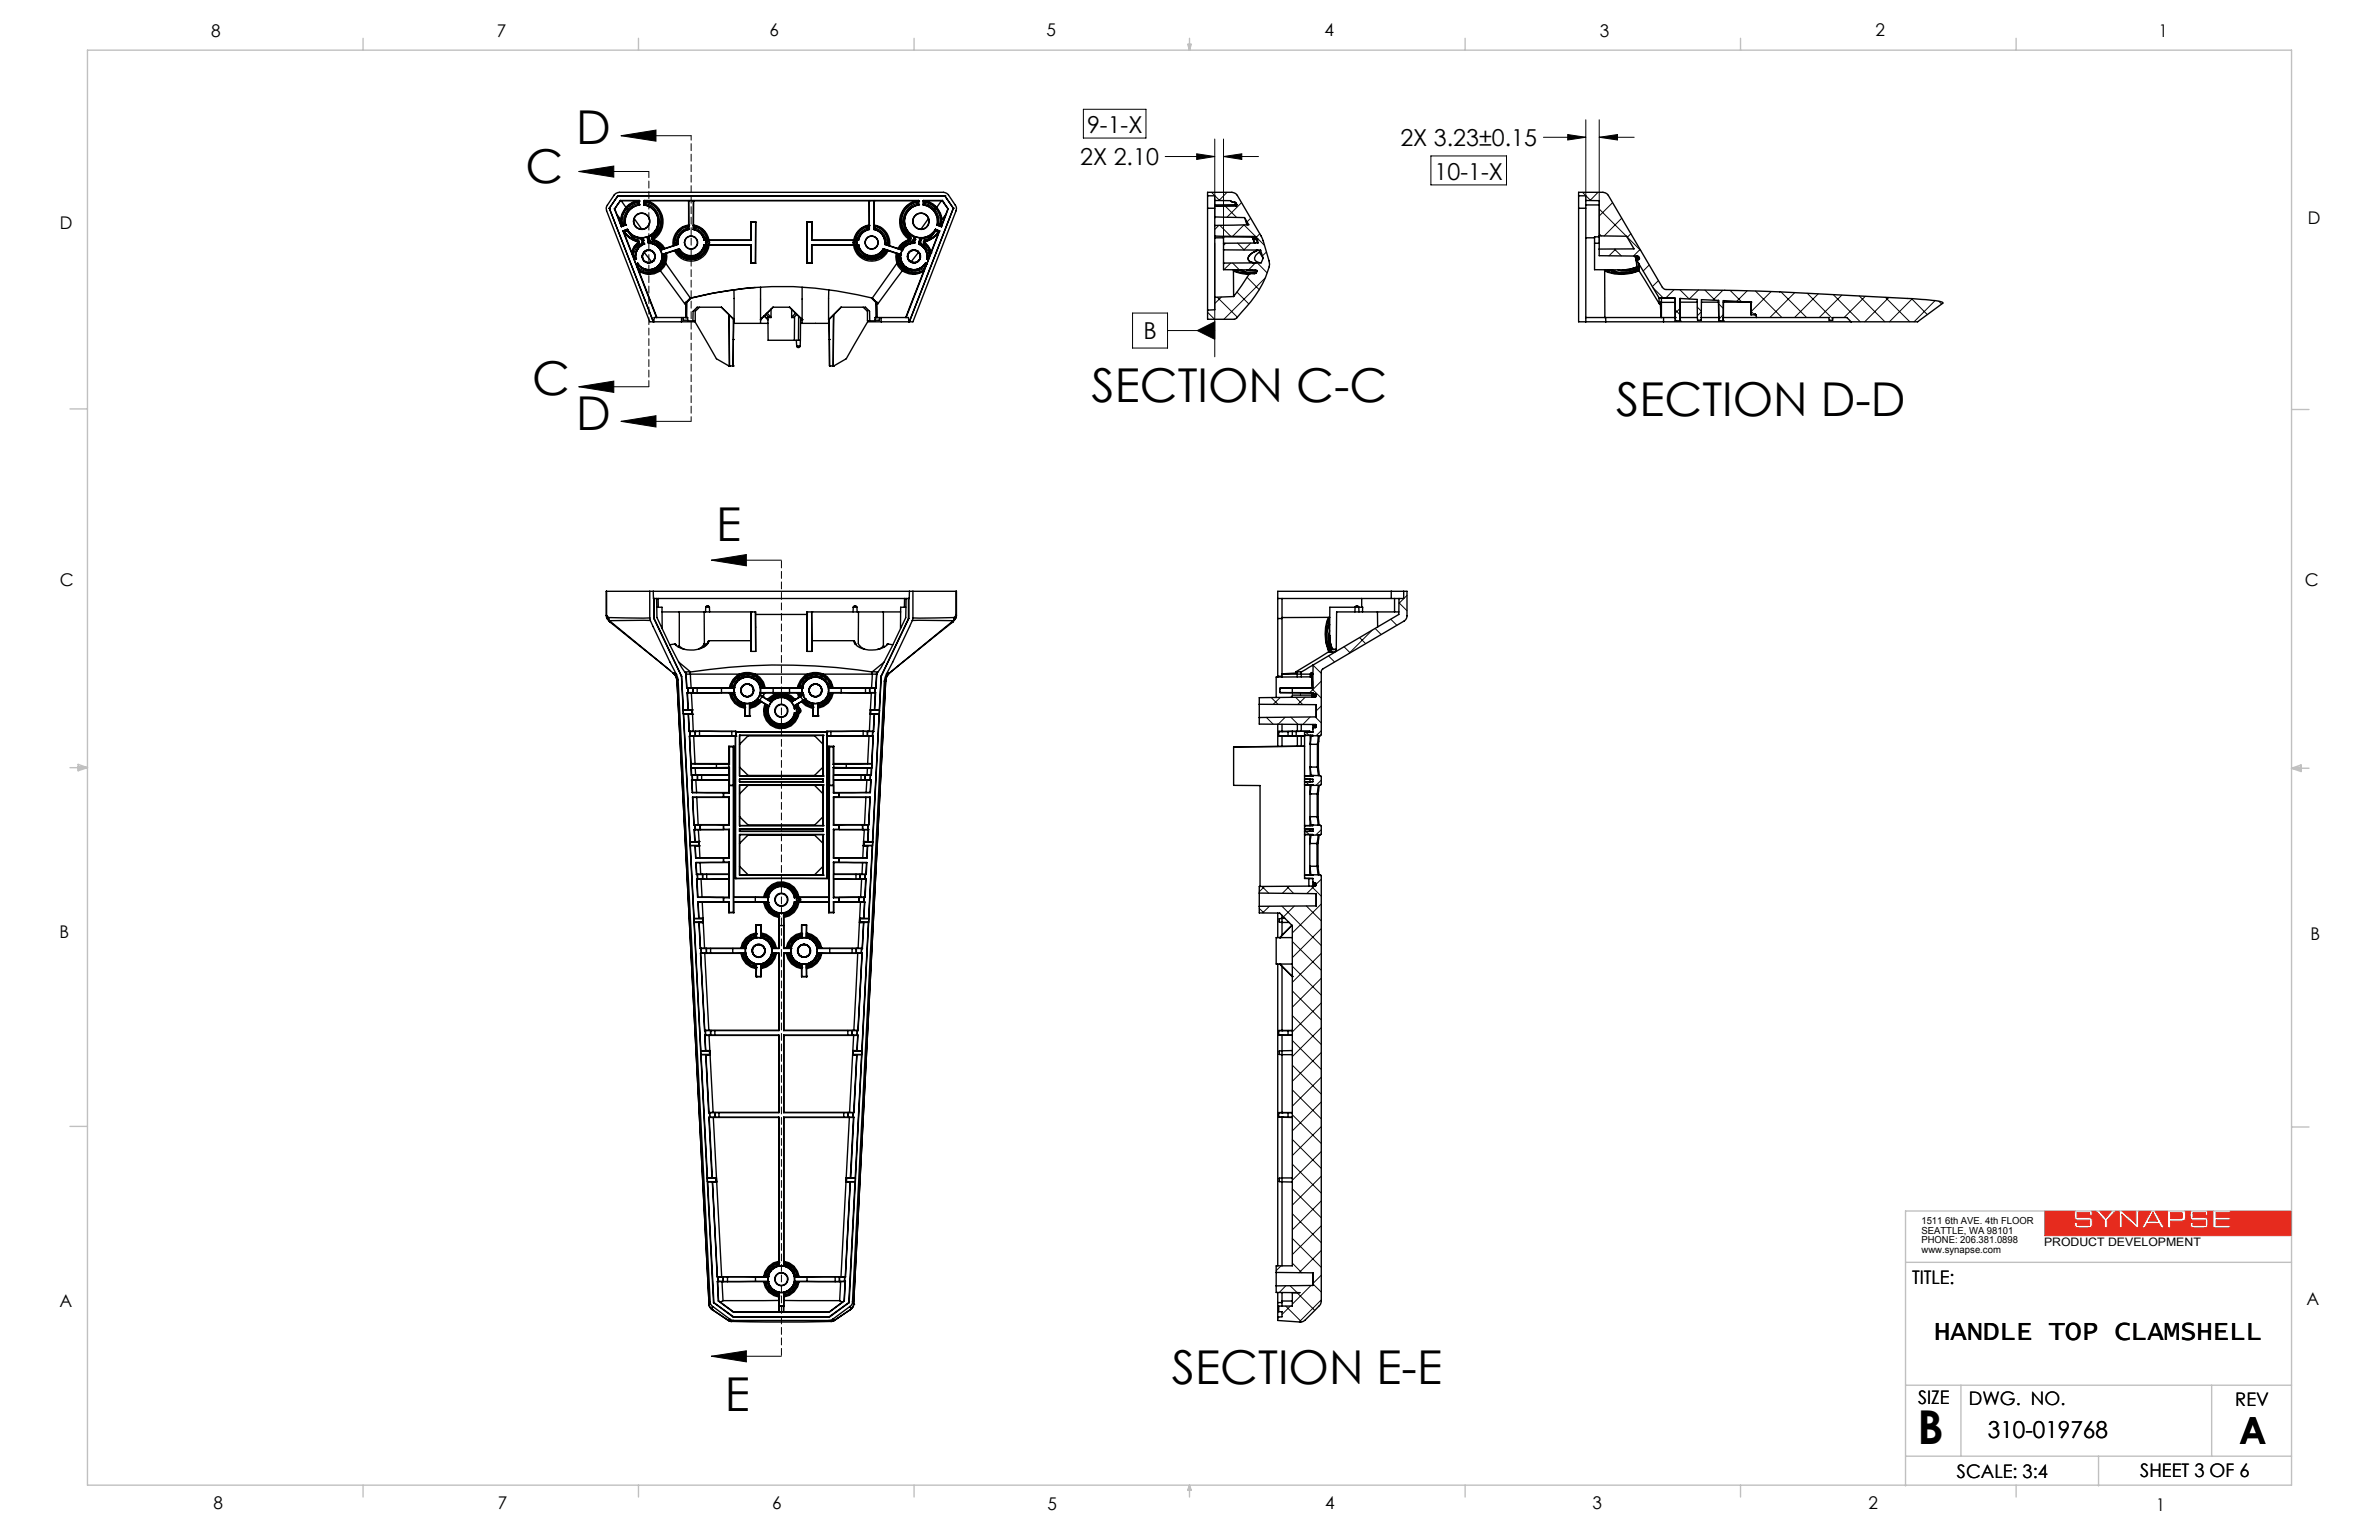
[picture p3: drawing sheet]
<svg xmlns="http://www.w3.org/2000/svg" width="432mm" height="279mm" viewBox="0 0 432 279" stroke-linecap="round" stroke-linejoin="round" font-family="sans-serif">
<defs><g id="words">
<g font-size="8.5">
<text x="104.6" y="26.1">D</text>
<text x="95.4" y="33.2">C</text>
<text x="96.6" y="71.7">C</text>
<text x="104.6" y="77.9">D</text>
<text x="198.1" y="72.9">SECTION C-C</text>
<text x="293.3" y="75.4">SECTION D-D</text>
<text x="130" y="98.1">E</text>
<text x="212.7" y="251.2">SECTION E-E</text>
<text x="131.6" y="255.9">E</text>
<text x="348.1" y="261.9">B</text>
</g>
<text font-size="6.8" x="406.4" y="262">A</text>
<text font-size="4.9" x="351.1" y="243.1">HANDLE TOP CLAMSHELL</text>
<g font-size="4.2">
<text x="196.1" y="30">2X 2.10</text>
<text x="197.3" y="24.1">9-1-X</text>
<text x="254.2" y="26.5">2X 3.23±0.15</text>
<text x="260.4" y="32.6">10-1-X</text>
<text x="207.5" y="61.6">B</text>
<text x="360.8" y="260.8">310-019768</text>
</g>
<g font-size="3.4">
<text x="347" y="232.9">TITLE:</text>
<text x="348.1" y="254.7">SIZE</text>
<text x="357.4" y="255">DWG. NO.</text>
<text x="405.7" y="255">REV</text>
<text x="355.2" y="268.1">SCALE: 3:4</text>
<text x="388.5" y="267.9">SHEET 3 OF 6</text>
</g>
<g font-size="3.2">
<text x="38.3" y="6.7">8</text>
<text x="90.2" y="6.7">7</text>
<text x="139.7" y="6.5">6</text>
<text x="190" y="6.5">5</text>
<text x="240.4" y="6.5">4</text>
<text x="290.4" y="6.7">3</text>
<text x="340.4" y="6.5">2</text>
<text x="391.9" y="6.7">1</text>
<text x="10.9" y="41.6">D</text>
<text x="418.9" y="40.7">D</text>
<text x="10.9" y="106.3">C</text>
<text x="418.4" y="106.4">C</text>
<text x="10.8" y="170.2">B</text>
<text x="419.4" y="170.6">B</text>
<text x="10.8" y="237.2">A</text>
<text x="418.6" y="236.8">A</text>
<text x="38.8" y="273.8">8</text>
<text x="90.4" y="273.8">7</text>
<text x="140.2" y="273.8">6</text>
<text x="190.1" y="273.9">5</text>
<text x="240.5" y="273.8">4</text>
<text x="289" y="273.9">3</text>
<text x="339.1" y="273.8">2</text>
<text x="391.4" y="274.1">1</text>
</g>
<text font-size="2.1" x="371" y="226.1">PRODUCT DEVELOPMENT</text>
<g font-size="1.8">
<text x="348.8" y="222.1">1511 6th AVE. 4th FLOOR</text>
<text x="348.8" y="223.8">SEATTLE, WA 98101</text>
<text x="348.8" y="225.6">PHONE: 206.381.0898</text>
<text x="348.8" y="227.3">www.synapse.com</text>
</g>
</g></defs>
<path d="M129.1 101.6l6.4-1v2.1zM129.1 101.6h12.7M129.1 246.1l6.4-1v2zM129.1 246.1h12.7" fill="none" stroke="#000" stroke-width=".18"/>
<path d="M381.1 219.7h2.2l-1.1 1.3zM385.1 219.7h2.6v2.3zM390.8 220l.8 1.5h-1.7zM381.9 222.8v-1.4l-1.5-1.7h-.8l.2 .8h-.5v-.5h-2.3v.9h2l.6 .2 .2 .6-.2 .9a4.5 4.5 0 0 1-2.8 .1l-.2-.2-.1-.7h.5v.5h2.3v-.9l-2.5-.1a1.42 1.42 0 0 1-.1-1.6h-5.5v4.5h44.7v-4.5h-11.1v.3h-2.6v.9h2.6v.4h-2.6v1h2.6v.5h-3.1M381.9 222.8h.1M381.9 222.8h.6v-1.4l1.5-1.7h.6v3.1M384.6 222.8h.6l-.1-2.5 2.8 2.5h.3v-3.1h2.2l-1.7 3.1h.6l.4-.8h2.1l.5 .8h.6l-1.7-3.1h2.2v3.1h.6v-1.3h2l.5-.1a1.8 1.8 0 0 0 0-1.7h1.2l-.2 .9 .1 .5 .2 .2 2.5 .1v.9h-2.3v-.5h-.5l.2 .8a4.5 4.5 0 0 0 2.8 .1l.2-.2 .1-.8-.2-.6-.6-.2h-2v-.9h2.3v.5h.5l-.2-.8h1.1v3.1M384.6 222.8h.1M394 220h2l.1 .3v.6l-.3 .2h-1.8zM401.7 222.8h.1" fill="none" stroke="#e62b1e" stroke-width=".18"/>
<g fill="none" stroke="#c0c0c0" stroke-width=".25">
<path d="M15.9 9.1h400v260.4h-400zM65.9 6.9v2.2M115.9 6.9v2.2M165.9 6.9v2.2M215.6 8h.6l-.3 1.1zM215.7 8l.2 1.1M215.9 6.9v2.2M216 8l-.1 1.1M265.9 6.9v2.2M315.9 6.9v2.2M365.9 6.9v2.2M12.7 74.2h3.2"/>
<path d="M415.9 74.3h3.2M12.7 139.3h3.2M14.2 139.1l1.7 .2M14.2 138.7l1.7 .6-1.7 .5zM15.9 139.3l-1.7 .3M415.9 139.4h3.2M415.9 139.4l1.8-.6v1.2zM415.9 139.4l1.8 .3M417.7 139.2l-1.8 .2M12.7 204.4h3.2M415.9 204.5h3.2M415.9 219.7h-70v49.9"/>
<path d="M345.9 229h70M345.9 251.3h70M355.9 251.3v12.9M401.4 251.3v12.9M65.9 269.5v2.1M115.9 269.5v2.1M165.9 269.5v2.1M215.9 269.5v2.1M215.9 269.5l.3 .8h-.6zM265.9 269.5v2.1M315.9 269.5v2.1M345.9 264.2h70"/>
<path d="M365.9 269.5v2.1M380.9 264.2v5.4"/>
</g>
<path d="M129.1 101.6l6.4-1v2.1zM129.1 246.1l6.4-1v2z" fill="#000"/>
<path d="M371.2 219.7v4.5h44.7v-4.5h-11.1v.3h-2.6v.9h2.6v.4h-2.6v1h2.6v.5h-3.1v-3.1h-1.1l.2 .3v.5h-.5v-.5h-2.3v.9h2.2l.5 .2 .1 1.3-.5 .4h-2.3l-.3-.2-.2-.8h.5v.5h2.3v-.9h-2.4l-.2-.1-.2-.5v-.7l.2-.4h-1.2l.2 .3v1.1l-.3 .4h-2.4v1.3h-.6v-3.1h-2.2l1.7 3.1h-.6l-.5-.8h-2.1l-.4 .8h-.6l1.7-3.1h-2.2v3.1h-.3l-2.7-2.5v2.5h-.6v-3.1h-.6l-1.5 1.7v1.4h-.6v-1.4l-1.5-1.7h-.8l.2 .3v.5h-.5v-.5h-2.3v.9h2.2l.5 .2 .1 1.3-.1 .2-.4 .2h-2.3l-.4-.3-.1-.7h.5v.5h2.3v-.9h-2.4l-.2-.1-.2-.4v-.9l.2-.3zM381.1 219.7l1.1 1.3 1.1-1.3zM385.1 219.7l2.6 2.3v-2.3zM390.8 220l-.9 1.5h1.7zM394 220v1.1h2l.1-.2v-.6a.25 .25 0 0 0 0-.2 .25 .25 0 0 0-.3-.1z" fill-rule="evenodd" fill="#e62b1e"/>
<g fill="none" stroke="#000" stroke-width=".18">
<path d="M196.6 19.8h11.4v5.2h-11.4zM105.1 31.1h12.7M105.1 31.1l6.3-1v2zM112.7 24.6h12.7M112.7 24.6l6.4-1v2zM211.5 28.4h9M217.2 27.9l3.3 .5-3.3 .5zM219.9 34.9l1.5 1.5M220.5 25.2v14.5M222.1 28.4l3.3-.5v1zM222.1 25.2v17.7M222.1 28.4h6.3"/>
<path d="M222.4 37.4l2 2M222.7 34.9l-1.4 1.5M225.4 36.8l-2.7 2.6M227 39.6l-.7 .7M259.7 28.3h13.7v5.2h-13.7zM280.1 24.9h7.7M284.6 24.4l3.2 .5-3.2 .5zM287.2 34.9l1.5 1.5M287.8 21.7v14.2M290.1 34.9l-1.5 1.5M290.3 24.9l3.3-.5v1zM290.3 21.7v22.2"/>
<path d="M290.3 24.9h6.3M290.3 37.9l4.9 5M292.7 36.8l-2.4 2.4M294.4 39.6l-3.3 3.2M205.6 56.8h6.3v6.3h-6.3zM211.9 60h8.6M217.3 60l3.2-1.6v3.2zM219.2 56.7l1.3 1.2M219.3 56.3l-.1 .1M220.5 44.1v20.6M220.9 53.9l3.7 3.6M221.2 40.9l-.7 .7"/>
<path d="M221.4 40.9l2 2M221.7 53.9l-1.2 1.2M222.5 44.1l-.4 .4M223.4 47.7l-1.3 1.2M223.7 42.9l2.1-2.1 3.7 3.7M223.7 47.7l1.3 1.3M224.5 53l2.2 2.1M224.6 44.1l1.2 1.3M226.3 50.3l2.3 2.3M227 44.1l-1.3 1.3M227.9 47.7l-1.3 1.3M228.2 47.7l1.8 1.8"/>
<path d="M228.7 42.4l-.7 .7M229.6 50.4l-7.5 7.5M229.9 45.7l-.8 .7M290.3 42.4l.4 .4M293 45.2l1.3 1.2M293.3 45.2l-1.3 1.2M295.3 42.9l2.5 2.6M296 42.4l-.7 .7M297.7 45.3l-1.2 1.2M299.3 48.1l-1.1 1.1M300 52.2l1.9 1.9M301 50.9l-1.1 1.1"/>
<path d="M303.8 52.6l-1.5 1.5M304.1 56.2l.8 .9M304.9 52.6l1.7 1.6M304.9 56l-.8 .8M308 55.7l.8 .7M308.3 52.6l-1.7 1.6M308.8 56.6l-.7 .7M309.5 52.6l1.8 1.9M311.9 55.1l.9 .9M312.7 52.7l-1.8 1.8M312.8 57.1l-.8 .8M314 52.7l2.1 2"/>
<path d="M317.1 52.8l-1.9 1.9M317.8 56.5l.7 .6M318.6 52.8l4.8 4.8M318.8 57.5l.1 .1M321.5 52.9l-3.7 3.7M323.3 53l4.6 4.6M325.8 53.1l-4.6 4.5M328 53.2l4.6 4.7M330 53.3l-4.3 4.3M332.7 53.4l4.9 5M334.3 53.6l-4.1 4M337.5 53.7l4.6 4.7"/>
<path d="M338.6 53.8l-3.9 3.8M342.2 53.9l4.4 4.5M342.8 54l-4.3 4.4M347 54.2l2.8 2.9M347.1 54.2l-4.2 4.2M351.2 54.5l-3.8 3.9M351.9 54.6l.5 .6M105.1 70.2h12.7M105.1 70.2l6.3-1.1v2.1zM112.7 76.4h12.7M112.7 76.4l6.4-1v2.1zM241.1 119l1.1 1.1"/>
<path d="M243.9 117.3l1.1 1.1M246.8 115.7l1.1 1.1M249.1 114.3l-4.3 4.3M249.6 114l1.1 1.1M252.4 112.4l1.1 1.1M253.9 109.4l1.5 1.4M255.4 108l-1.5 1.5M228.7 130.2l-.1 .2M229.8 130.1l1.3 1.3M230.7 126.5l1.3 1.3M232.4 126.5l-1.3 1.3M233.3 130.1l-1.3 1.3"/>
<path d="M234.3 130.1l1.3 1.3M235.2 126.5l1.3 1.3M236.9 126.5l-1.4 1.3M237 132.8l.6 .6M237.8 130.1l-1.3 1.3M237.9 124.8l1.9 1.8M238.3 120.7l1.5 1.5M238.7 130.1l1.1 1.1M239.8 123.6l-2.1 2.1M239.8 128.1l-.9 .9M239.8 132.6l-.9 .9M237 141.9l.6 .5"/>
<path d="M237 150.8l.6 .6M239.8 159.5l-.9 .9M239.8 141.5l-.9 1M239.8 150.5l-1 1M228.6 164.8l.8 .8M229.1 160.8l1.2 1.3M229.5 160.8l-.9 1M230.4 164.4l-1.2 1.2M232.7 164.4l7.1 7.2M233.5 160.8l1.3 1.3M234 160.8l-1.2 1.3M234.6 179.8l5.2 5.2"/>
<path d="M234.6 175.3l5.2 5.3M234.6 170.8l5.2 5.2M234.9 164.4l-1.9 1.9M237.1 164.4l2.7 2.7M238 160.8l1.8 1.8M238.5 160.8l-1.3 1.3M239.8 164l-5.2 5.3M239.8 168.5l-5.2 5.2M239.8 173l-5.2 5.2M239.8 177.5l-5.2 5.2M234.6 197.7l5.2 5.3M234.6 193.3l5.2 5.2"/>
<path d="M234.6 188.8l5.2 5.2M234.6 184.3l5.2 5.2M239.8 182l-5.2 5.2M239.8 186.4l-5.2 5.3M239.8 191l-5.2 5.2M239.8 195.4l-5.2 5.3M239.8 199.9l-5.2 5.3M234.6 215.7l5.2 5.2M234.6 211.2l5.2 5.3M234.6 206.7l5.2 5.3M234.6 202.2l5.2 5.3M239.8 204.4l-5.2 5.3"/>
<path d="M239.8 208.9l-5.2 5.2M239.8 213.4l-5.2 5.3M239.8 217.9l-5.2 5.2M231.6 230.8l.2 .1M232.2 238.9l-.3 .3M232.5 229.7l-.9 .8M233.4 237l2.9 2.9M233.4 233.3l-1.2 1.2M234.1 233.3l4.5 4.4M234.2 237l-1.5 1.5M234.6 229.2l1.7 1.7M234.6 224.7l5.2 5.2"/>
<path d="M234.6 220.2l5.2 5.3M237.9 233.2l-3.3 3.4M238.3 232.9l1.5 1.5M239.8 222.4l-5.2 5.2M239.8 226.9l-4 4M239.8 231.4l-1.5 1.5M239.8 235.8l-4 4.1"/>
</g>
<path d="M141.8 101.6v144.5" fill="none" stroke="#000" stroke-width=".18" stroke-dasharray="1.3 .6" stroke-dashoffset="-.1"/>
<path d="M117.8 31.1v39.1" fill="none" stroke="#000" stroke-width=".18" stroke-dasharray="1.3 .6" stroke-dashoffset=".2"/>
<path d="M125.4 24.6v51.8" fill="none" stroke="#000" stroke-width=".18" stroke-dasharray="1.3 .6" stroke-dashoffset=".4"/>
<g fill="#000">
<path d="M217.3 60l3.2-1.6v3.2z"/>
<path d="M105.1 31.1l6.3-1v2zM105.1 70.2l6.3-1.1v2.1zM112.7 24.6l6.4-1v2zM112.7 76.4l6.4-1v2.1z"/>
<path d="M222.1 28.4l3.3-.5v1zM217.2 27.9l3.3 .5-3.3 .5zM290.3 24.9l3.3-.5v1zM284.6 24.4l3.2 .5-3.2 .5z"/>
</g>
<g fill="none" stroke="#000" stroke-width=".25">
<path d="M110.6 37.8h.1M110.6 37.8l8 20.6M111.5 37.9h.1M111.5 37.9l1.3 3.2M111.6 37.9l.4 1.1M112 39l.8 2.1M112 39l.7 .8M112.1 35.5h.1M112.1 35.5h59.4M112.1 35.5l-1.5 2.3M112.6 36.4l-1 1.5M112.6 36.4l-1.1 1.5"/>
<path d="M112.6 36.4h3.4M112.7 39.8v.1M112.7 39.9l.2 1.2 .6-.3M112.7 39.9h.1M112.7 36.4l.9 1.2M112.8 39.9l.1 1.2M113.6 37.6h.1M113.6 37.6a3.7 3.7 0 0 0-.9 2.2M113.6 37.6l.1 .1M113.7 37.7a3.6 3.6 0 0 0-.9 2.9M113.7 37.7h.1M113.7 37.7v.1"/>
<path d="M113.7 37.7a3.7 3.7 0 0 0-.9 2.2M113.7 37.8a3.4 3.4 0 0 0-.8 2.8M113.7 37.8l.2 .3M113.8 37.7l.2 .3M113.8 37.7l-.1 .1M113.9 38.1a3 3 0 0 0-.7 2.5M113.9 38.1l.2 .1M114 38l.1 .2M114 38l-.1 .1M114.1 38.2a2.96 2.96 0 0 0-.6 2.6M115.1 39.7a1.45 1.45 0 0 1 2.6-.4 1.45 1.45 0 0 1-1.2 2.3M115.1 39.7a1.46 1.46 0 0 0 1.4 1.9"/>
<path d="M115.1 39.7l1.4 1.9M115.7 36.4l-1.5 .6-.6 .6M115.8 36.6l-1.4 .6-.6 .5M115.8 36.9l.2 .2M115.8 36.9l-.7 .2-1.1 .9M115.8 36.6v.3M116 36.5l-1.1 .3-1.2 .9M116 36.5l-.2 .1M116 36.5h.1M116 37.1l-1.2 .5-.7 .6M116 36.4v.1M116 37.1h.1"/>
<path d="M116 36.5a3.7 3.7 0 0 0-2.3 1.2M116 37.1l.1 .1M116 36.4h.1M116 36.5v.6M116 36.4l.1 .8M116.1 37.2a2.95 2.95 0 0 0-2.5 3.6M116.9 37.2a3 3 0 0 1 2 4.6 3 3 0 0 1-5.1-.2M116.9 37.1a3 3 0 0 1 2.6 2.7 3 3 0 0 1-2 3.2M116.9 36.4v.1M116.9 36.5h.1M116.9 37.1h.1M116.9 36.5a3.7 3.7 0 0 1 3.2 2.8 3.7 3.7 0 0 1-1.6 3.9"/>
<path d="M116.9 36.4v.8M116.9 36.4h.1M116.9 36.5v.6M116.9 36.5a3.7 3.7 0 0 1 3.1 2.8 3.7 3.7 0 0 1-1.5 3.9M116.9 36.5l.2 .1M117.1 36.6a3.5 3.5 0 0 1 2.8 2.7 3.5 3.5 0 0 1-1.5 3.6M117.1 36.9l-.2 .2M117.1 36.9a3.2 3.2 0 0 1 2.6 2.9 3.2 3.2 0 0 1-2 3.2M117.1 36.6v.3M117.2 36.4a3.9 3.9 0 0 1 3.1 3.1 3.9 3.9 0 0 1-1.7 4M125 36.4h.1M125 36.4v5.2"/>
<path d="M125 36.4v4.4M125.9 36.4h.1M125.9 36.4l-.1 5.2M125.9 36.4v4.4M157.8 36.4h.1M157.8 36.4v5.2M157.8 36.4v4.4M158.6 36.4h.1M158.6 36.4v5.2M158.6 36.4v4.4M166.4 36.4a3.9 3.9 0 0 0-3.1 3.1 3.9 3.9 0 0 0 1.7 4M166.5 36.6a3.5 3.5 0 0 0-2.8 2.7 3.5 3.5 0 0 0 1.5 3.6"/>
<path d="M166.5 36.9l.2 .2M166.5 36.9a3.2 3.2 0 0 0-2.5 2.9 3.2 3.2 0 0 0 1.9 3.2M166.5 36.6v.3M166.7 36.5a3.7 3.7 0 0 0-3.1 2.8 3.7 3.7 0 0 0 1.5 3.9M166.7 36.5l-.2 .1M166.7 36.5h.1M166.7 37.1a3 3 0 0 0-2.5 2.7 3 3 0 0 0 1.9 3.2M166.7 36.4v.1M166.7 37.1h.1M166.7 37.1l.1 .1M166.7 36.4h-49.8M166.7 36.4l.1 .8"/>
<path d="M166.7 36.4h.1M166.7 36.5v.6M166.8 37.2a3 3 0 0 0-2.1 4.6 3 3 0 0 0 5.1-.2M167.6 37.2a3 3 0 0 1 2.5 3.6M167.6 37.1l.9 .3 1 .8M167.6 36.4v.1M167.6 36.5h.1M167.6 37.1h.1M167.6 36.5l1.1 .3 1.2 .9M167.6 37.1v.1M167.6 36.4h.1M167.6 36.5v.6"/>
<path d="M167.6 36.4v.8M167.6 36.5a3.7 3.7 0 0 1 2.4 1.2M167.6 36.5l.2 .1M167.8 36.6l1.4 .6 .6 .5M167.8 36.9l-.2 .2M167.8 36.9l.7 .2 1.2 .9M167.8 36.6v.3M167.9 36.4l1.5 .6 .6 .6M168.5 39.7a1.46 1.46 0 0 1-1.4 1.9M168.5 39.7a1.45 1.45 0 0 0-2.5-.4 1.45 1.45 0 0 0 1.1 2.3M168.5 39.7l-1.4 1.9M169.5 38.2a2.96 2.96 0 0 1 .6 2.6"/>
<path d="M169.7 38l-.2 .2M169.7 38v.1M169.7 38.1l-.2 .1M169.7 38.1a3 3 0 0 1 .7 2.5M169.8 37.7l-.1 .3M169.8 37.7l.1 .1M169.9 37.8a3.4 3.4 0 0 1 .8 2.8M169.9 37.8l-.2 .3M169.9 37.7a3.7 3.7 0 0 1 1 2.2M170 37.7a3.6 3.6 0 0 1 .8 2.9M170 37.7h-.2M170 37.7l-.1 .1"/>
<path d="M170 37.6l-.1 .1M170 37.6a3.7 3.7 0 0 1 1 2.2M170 37.6h.1M170.9 39.9l-.2 1.2M170.9 39.9h.1M170.9 39.9l-.1 1.2M170.9 36.4l-.9 1.2M171 39.8l-.1 .1M171.1 36.4l.9 1.5M171.1 36.4l1 1.5M171.1 36.4h-3.5M171.5 35.5h.1"/>
<path d="M171.5 35.5l1.5 2.3M171.6 39l-.8 2.1M171.6 39l-.6 .8M172 37.9l-.4 1.1M172 37.9h.1M172.1 37.9l-1.2 3.2M173 37.8h.1M173 37.8l-8 20.6M219.2 34.9h4.4l.7 .2 .2 .2 4.6 7.9 1.3 4.5a12 12 0 0 1-2.6 6l-1.6 2-2.1 2.2h-4.9zM219.2 35.5h1.3v1.7M219.2 37.8h1.3M220.5 39.4l5.4 .1 .8 1.3-6.2 .1"/>
<path d="M220.5 36.4h2.9l.2 .3 .7 .1 .2 .4-.1 .2M220.5 39.4v1.5M220.5 37.2v.2M220.5 37.4v2M224 36.7l.3 .4M224.2 37.1l.2 .3M224.2 37.1h.1M224.2 37.1l-3.7 .1M224.4 37.4h-3.9M224.4 36.9l-.1 .2M226 39.7l.4 1.1M286.5 34.9h4.4l.5 .1 .5 .3 9.8 16.8 .5 .4 20.8 .5 26.5 1.4a8.5 8.5 0 0 1 3.1 .5v.1l-4.5 3.4h-61.6z"/>
<path d="M286.5 35.5h1.3v1.7M286.5 37.8h1.3M287.8 37.2v5.9M287.8 36.4h2.5v6.4M287.8 37.2h2.5M112.8 41.1h.1M112.8 40.6l.1 .4M112.8 40.6l.1 .1M112.9 41v.1M112.9 40.7v.2M112.9 40.7l.1 .1M112.9 40.9v.1"/>
<path d="M112.9 41.1h.1M112.9 40.6h-.1M112.9 40.6l.1 .1M112.9 40.6v.1M113 40.8l-.1 .1M113 40.8l.2 .1M113 40.7l.2 .2M113 40.7v.1M113.1 41.9h.1M113.1 41.9l6.1 15.7M113.1 41.9l2 5.2M113.2 40.9l-.3 .2"/>
<path d="M113.2 41.9a3.6 3.6 0 0 0 2.3 1.8M113.2 41.9v.1M113.2 41.9h.1M113.2 42a3.6 3.6 0 0 0 1.9 1.6M113.2 40.6l.3 .2M113.2 42l.1 .1M113.2 40.6l-.2 .1M113.3 42.1l.9 .9 .8 .4M113.5 40.8h.1M113.5 40.8l-.3 .1M113.6 40.8l-.8 .3M113.8 41.9l-.5 .2"/>
<path d="M113.8 41.9l.7 .8M113.8 41.6v.1M113.8 41.7a3 3 0 0 0 2.8 1.5M113.8 41.7h.1M113.8 41.6l-.7 .3M113.8 41.7l-.6 .2a4.1 4.1 0 0 0 2.6 2M113.8 41.7l-.6 .2M113.8 41.7v.2M114.5 42.7a2.89 2.89 0 0 0 1.9 .6M114.5 42.7l.4 .6M114.7 45.8l.4 1.3M114.7 45.8v.1"/>
<path d="M114.7 45.9h.1M114.7 45.9l.4 .9M114.8 45.9l.2 .6M114.9 43.3l.1 .1M114.9 43.3l.8 .2M115 46.5l.1 .3M115 43.4l.1 .2M115.1 43.6l.6 .1M115.1 46.8l.1 .2M115.1 47.1l.3 .8M115.1 47.1h.1M115.2 47l-.1 .1"/>
<path d="M115.4 47h.1M115.4 47l-.3 .1M115.4 47h-.2M115.4 47.9h.1M115.5 47.9l3.7 9.7M115.5 47.9l.5 1.3M115.5 47.9h.1M115.5 47.9l.1 .3M115.5 43.7l.3 .2M115.5 43.7h.2M115.6 48.2l.4 .9M115.6 48.2l.1 .2"/>
<path d="M115.7 47.8l-.2 .1M115.7 47.8l-.3 .1M115.7 47.8h.1M115.7 47.8a2.48 2.48 0 0 0 3.6 .6M115.7 47.8a2.42 2.42 0 0 0 3.5 .7M115.7 48.4a2.64 2.64 0 0 0 3.5 .3M115.7 48.4l.3 .6M115.7 43.5l.3 .3-.1 .4M115.7 43.5v.2M115.7 43.7h.1M115.7 44.2a3.5 3.5 0 0 0-1 1.7M115.7 44.2v.1"/>
<path d="M115.7 43.7l.2 .2-.1 .2M115.7 43.7l.2 .2v.2M115.7 44.3h.1M115.8 44.3l-.5 .5-.5 1.1M115.8 44.3l.1 .2M115.8 43.9h.1M115.8 44.1h.1M115.9 43.9l-.8 .8-.4 1.1M115.9 44.1l-.8 .8-.4 1M115.9 43.9l-.1 .2M115.9 44.1h.1M115.9 44.1v.1"/>
<path d="M115.9 44.1l-.2 .1M115.9 44.2l-.2 .1M115.9 44.6a2.62 2.62 0 0 0-.9 1.9M115.9 44.6l.3 .1M115.9 44.5v.1M116 49.1h.1M116 49.1v.1M116 49v.1M116.2 44.7a2.53 2.53 0 0 0-.8 2.3M116.3 44.5a2.64 2.64 0 0 0-.9 2.5M116.3 44.5a2.54 2.54 0 0 0-.9 2.5M116.3 44.5h.1"/>
<path d="M116.4 43.3l.2 .8M116.6 44.1l-.7 .4M116.6 44.1l.2 .2M116.6 43.2h.1M116.6 43.2l-.2 .1M116.6 43.2l.1 .4M116.6 43.2l.2 1.1M116.7 43.1l-.1 .1M116.7 43.1l.2 1.2M116.7 43.6h.1M116.7 43.6l.1 .7M116.8 44.3h.1"/>
<path d="M116.8 44.3l-.6 .4M116.8 44.3l-.5 .2M116.9 44.3a2.42 2.42 0 0 0-1.5 2.7M116.9 45.8a1.13 1.13 0 0 0-.1 1.4 1.13 1.13 0 0 0 1.5 .3M116.9 45.8a1.14 1.14 0 0 1 1.8 0 1.14 1.14 0 0 1-.4 1.7M116.9 45.8l1.4 1.7M117.1 45.6a1.13 1.13 0 0 0-.5 1.2 1.13 1.13 0 0 0 1 .9l.7-.1 .2-.2M117.1 45.6a1.15 1.15 0 0 1 1.5 .2 1.15 1.15 0 0 1-.1 1.6M117.1 45.6a1.15 1.15 0 0 1 1.6 .2 1.15 1.15 0 0 1-.2 1.6M117.1 45.6a1.15 1.15 0 0 0-.2 1.6 1.15 1.15 0 0 0 1.6 .2M117.1 45.6h.1M117.4 43l-.7 .1"/>
<path d="M117.4 43h.1M117.4 43l.3 1.1M117.5 43h.1M117.5 43v.1M117.5 43.1l.2 1M117.5 43l.1 .4M117.5 43.1h.1M117.5 43h.2M117.6 43.4h.1M117.6 43.4l.1 .7M117.7 44.1a2.4 2.4 0 0 1 2.2 3.6 2.4 2.4 0 0 1-4.2 .1M117.7 44.1h.1"/>
<path d="M117.7 43.4h-.1M117.7 44.1a2.44 2.44 0 0 1 2.2 1.2M117.7 43.4h.1M117.7 43.4l.2 .6M117.7 43.4l.4 .5M117.7 44.1h.6M117.7 43l.1 .4M117.8 43.4l.3 .4M117.8 43.4h-.1M117.9 44l-.2 .1M118.1 43.9l-.2 .1M118.1 43.8a2.49 2.49 0 0 1 1.9 1.2"/>
<path d="M118.1 43.8v.1M118.3 44.1a2.54 2.54 0 0 1 1.6 1.2M118.3 44.1h.1M118.4 42.9l.1 .3M118.4 42.9l-.1 .5 .2 .2M118.5 43.2l.1 .3M118.5 43.2h.1M118.5 43.6a2.67 2.67 0 0 1 1.7 1.3M118.5 43.2l-.1 .2 .2 .1M118.5 47.4h.1M118.6 43.5a3.3 3.3 0 0 1 1.9 1.7M118.6 43.5a3.2 3.2 0 0 1 1.9 1.6"/>
<path d="M118.6 43.5h.1M118.6 43.5l-.1 .1M118.6 43.5a3.2 3.2 0 0 1 2.1 1.6M119.2 48.5v.2M119.2 57.6h-.5v.8M119.2 48.7h.1M119.2 48.7l.1 .2M119.3 57.6h5.2M119.3 48.9h.1M119.3 48.4h.1M119.3 48.9a2.97 2.97 0 0 1-3.3 .1M119.3 48.9l.3 .1"/>
<path d="M119.6 49l-.1 .1a3 3 0 0 1-3.5 0M119.6 49a3.1 3.1 0 0 1-3.6 .1M119.6 49l.2 .1M119.8 49.1a3.2 3.2 0 0 1-3.8 .1M119.8 49.1h.1M119.9 45.4l.2 .8M119.9 49.1l4.4 6M119.9 45.3h.1M119.9 45.3v.1M120 45l-.1 .3M120.1 46.2h.1M120.2 46.2v.7"/>
<path d="M120.2 46.9l-.2 .6-.7 .9M120.2 46.9h.1M120.2 46.9l-.2 .7-.7 .8M120.2 46.2h.1M120.2 46.2v.8M120.2 47a2.46 2.46 0 0 1-1 1.5M120.2 44.9l.3 .2M120.2 46.2h.2M120.2 44.9l-.2 .1M120.3 47h.1M120.3 47h-.1M120.3 47a2.54 2.54 0 0 1-1.1 1.7"/>
<path d="M120.4 47l.1 .2M120.4 46.2v.8M120.5 47.2h.1M120.5 47.2a2.75 2.75 0 0 1-1.2 1.7M120.5 45.1h.1M120.5 45.1v.1M120.5 45.1l-.6 .2M120.5 47.2l.2 .1M120.6 47.6l-.3 .7-.7 .7M120.6 47.6l.2 .2M120.7 45.1l-.2 .1M120.7 46.2l-.2 1"/>
<path d="M120.7 45.1l-.8 .2M120.7 46.2h-.3M120.7 47.3a3.1 3.1 0 0 1-1.1 1.7M120.8 46l-.1 1.3M120.8 46h.1M120.8 46l-.2 1.6M120.8 46l-.1 .2M120.8 46l-.6 .2M120.8 47.8h.1M120.9 47.8l4.4 6.3a65.8 65.8 0 0 1 33 0M120.9 47.8l-.4 .6-.6 .7M121 46v.6l-.2 1.2"/>
<path d="M121 46h-.2M121 46l-.8 .2M122.2 44.6l-2.3 .7M122.4 44.5l-.2 .1M122.4 44.5h.1M122.4 45.5l-2.2 .7M122.5 44.2l-.1 .3M122.7 45.4l-.3 .1M122.7 45.4h.1M122.7 45.4h.2M122.8 44.1l.2 .2M122.8 44.1l-.3 .1"/>
<path d="M123 44.3h.1M123 44.3l-.6 .2M123 44.3l-3.1 1.1M123.2 45.3l-.3 .1M123.3 45.2l-.1 .1M123.3 45.2h.1M123.3 45.2l-.6 .2M123.3 45.1l-3.2 1.1M123.3 45.1v.1M123.7 57.6v.8M124 57.6v.5h.8M124.5 57.6h.1"/>
<path d="M124.5 54.9v2.7M124.5 54.9h.1M124.5 54.9l-.2 .2M124.5 54.9h.2M124.7 54.9l-.1 2.7M124.8 41.1a2.88 2.88 0 0 0-2.3 3.1M124.8 41.4l.2 .2M124.8 41.4a2.6 2.6 0 0 0-2 2.7M124.8 41.1v.3M125 40.9a3.1 3.1 0 0 0-2.6 3.6M125 40.9l-.2 .2M125 40.9h.1"/>
<path d="M125 40.8v.1M125 41.6h.1M125 41.6a2.39 2.39 0 0 0-2 2.7M125 40.8a3.4 3.4 0 0 0-2.8 3.8M125 40.9v.7M125 41.6a2.43 2.43 0 0 0-2 2.7M125.3 54.1l-1 1M125.3 54.1l-.8 .8M125.4 54.1l-.7 .8M125.8 41.6a2.4 2.4 0 0 1 2 2M125.8 41.6h.1M125.9 40.8v.1"/>
<path d="M125.9 40.9h.1M125.9 41.6a2.41 2.41 0 0 1 1.9 1.9M125.9 40.8a3.3 3.3 0 0 1 2.8 2.8M125.9 40.9a3.1 3.1 0 0 1 2.6 2.7M125.9 40.9v.7M125.9 40.9a3.1 3.1 0 0 1 2.6 2.6M125.9 40.9l.2 .2M126 58.2l4 6.9 2.4 1.3M126.1 41.1a2.86 2.86 0 0 1 2.2 2.2M126.1 41.4l-.2 .2M126.1 41.4a2.61 2.61 0 0 1 1.9 1.9M126.1 41.1v.3"/>
<path d="M126.2 58.4h-8.3l-7.8-20.2a1.01 1.01 0 0 1 .1-1l1.3-1.9 .9-.4h58.8l.9 .4 1.3 1.9a1.01 1.01 0 0 1 .1 1l-7.8 20.2h-8.2M127 55.7l-.8 .8v1.7h-1.4v-.6h-.3M127.8 44.4a2.41 2.41 0 0 1-2 2 2.41 2.41 0 0 1-2.5-1.3M127.8 43.5v.1M127.8 44.4v.1M127.8 43.6h8.5M127.8 44.4h8.5M127.8 43.6h.1M127.8 44.5a2.44 2.44 0 0 1-2 1.9 2.44 2.44 0 0 1-2.5-1.2M127.8 44.5h.1M127.8 44.5l.2 .1M127.8 43.6h.7"/>
<path d="M127.8 44.5h.7M128 43.3l-.2 .2M128 44.6a2.63 2.63 0 0 1-2.2 1.9 2.63 2.63 0 0 1-2.6-1.2M128 43.3h.3M128 44.6h.3M128.3 43.3l.2 .2M128.3 44.6a2.92 2.92 0 0 1-2.4 2.2 2.92 2.92 0 0 1-3-1.4M128.4 44h.1M128.4 44.5l-.1 .1M128.5 44.5h.2M128.5 44.5h.1M128.5 43.5v.1"/>
<path d="M128.5 44.5a3.1 3.1 0 0 1-2.6 2.6 3.1 3.1 0 0 1-3.2-1.7M128.5 44.5a3.1 3.1 0 0 1-2.6 2.5 3.1 3.1 0 0 1-3.2-1.6M128.5 43.6h.2M128.5 43.6h.1M128.7 44.5a3.3 3.3 0 0 1-2.7 2.8 3.3 3.3 0 0 1-3.6-1.8M128.7 43.6h7.6M128.7 44.5h7.6M131 55.7h-4.5l-.7 .8v1.7M131 55.7l2.2 2.3M132.3 57.1l.1 9.3zM133.1 58.4h.1M133.2 58v.7h4.8"/>
<path d="M133.2 52.6v5.4M133.2 58h.1M136.3 43.6v-3.3h.9v7.5M136.3 44.5v3.3M136.3 43.6h.1M136.3 47.8h.9M136.3 43.6v-3.3h.9l-.1 7.4M136.3 47.7h.8M136.3 44.4v3.3M136.3 44.4v.1M136.3 47.7v.1M137.1 52.2l-2.5 .2-4.9 .7-4.4 1"/>
<path d="M137.1 47.7l.1 .1M138 58h.1M138 58.7h1.4M138 52.1v6.6M138.1 58l2.2-2.3h3l2.3 2.3M138.7 57.3l.7 .7M139 57l.6 .6h.3M139.2 56.8l.7 .8M139.4 57.4v4.3h4.8M139.9 56.1v1.5M140.3 55.7l-2.3 2.3M143.3 55.7l2.3 2.3"/>
<path d="M143.7 56.1v1.5M144.2 57.5v4.2M144.4 56.8l-.7 .8M144.6 57l-.5 .6h-.4M145 57.4l-.1 4.3M145.3 58.7h.3M145.3 57.7v4M145.6 58h.1M145.6 52.1v6.6M146.5 47.8h.9M146.5 47.7l.9 .1M146.5 47.7v.1"/>
<path d="M147.3 44.4l.1 3.4M147.3 43.6h8.5M147.3 43.6l.1-3.3h-.9v7.4M147.3 44.4h8.5M147.3 44.4l7.6 .1M147.4 43.6v-3.3h-.9v7.5M147.4 43.6h7.5M147.4 43.6h-.1M150.4 58l2.2-2.3h4.5l.7 .8 .1 1.7M150.4 58.4h.1M150.4 58v.7h-4.8M150.4 52.6v5.4"/>
<path d="M151.3 57.1l-.1 9.3zM152.7 55.7l-2.3 2.3M154.9 43.6h.2M154.9 44.5h.3M154.9 44.5a3.3 3.3 0 0 0 2.8 2.8 3.3 3.3 0 0 0 3.5-1.8M155.1 43.6h.1M155.1 43.6h.7M155.2 44.5h.1M155.2 43.5l-.1 .1M155.2 44.5a3.1 3.1 0 0 0 2.5 2.5 3.1 3.1 0 0 0 3.3-1.6M155.2 44.5a3.1 3.1 0 0 0 2.5 2.6 3.1 3.1 0 0 0 3.3-1.7M155.2 44h.1"/>
<path d="M155.2 44.5l.2 .1M155.2 44.5h.6M155.4 43.3l-.2 .2M155.4 44.6a2.92 2.92 0 0 0 2.3 2.2 2.92 2.92 0 0 0 3-1.4M155.4 43.3h.2M155.4 44.6h.2M155.6 43.3l.2 .2M155.6 44.6a2.63 2.63 0 0 0 2.2 1.9 2.63 2.63 0 0 0 2.6-1.2M155.8 43.6h.1M155.8 44.5h.1M155.8 44.5a2.44 2.44 0 0 0 2 1.9 2.44 2.44 0 0 0 2.5-1.2M155.8 44.5l-.2 .1"/>
<path d="M155.8 44.4a2.41 2.41 0 0 0 2 2 2.41 2.41 0 0 0 2.5-1.3M155.8 44.4v.1M155.8 43.5v.1M156.7 55.7l.7 .8v1.7h1.4v-.6h.3M157.6 41.1a2.86 2.86 0 0 0-2.2 2.2M157.6 41.4l.2 .2M157.6 41.4a2.61 2.61 0 0 0-2 1.9M157.6 41.1v.3M157.6 58.2l-4 6.9-2.4 1.3M157.7 40.9a3.1 3.1 0 0 0-2.5 2.6M157.7 40.9l-.1 .2M157.7 40.9h.1"/>
<path d="M157.8 40.8v.1M157.8 41.6h.1M157.8 40.9h.1M157.8 41.6a2.33 2.33 0 0 0-2 1.9M157.8 40.8a3.3 3.3 0 0 0-2.9 2.8M157.8 40.9a3.1 3.1 0 0 0-2.7 2.7M157.8 40.9v.7M157.8 41.6a2.4 2.4 0 0 0-2 2M158.2 54.1l.8 .8M158.3 54.1l1 1M158.3 54.1l.8 .8M158.6 41.6a2.43 2.43 0 0 1 2 2.7"/>
<path d="M158.6 41.6h.1M158.6 40.8v.1M158.6 40.9h.1M158.6 41.6a2.38 2.38 0 0 1 2 2.7M158.6 40.8a3.4 3.4 0 0 1 2.9 3.8M158.6 40.9a3.1 3.1 0 0 1 2.7 3.6M158.6 40.9v.7M158.7 40.9a3.1 3.1 0 0 1 2.6 3.6M158.7 40.9l.2 .2M158.9 41.1a2.88 2.88 0 0 1 2.2 3.1M158.9 41.4l-.3 .2M158.9 41.4a2.6 2.6 0 0 1 1.9 2.7"/>
<path d="M158.9 41.1v.3M159 54.9h.1M159 54.9v2.7M159.1 54.9v2.7M159.1 54.9h.1M159.1 54.9l.2 .2M159.1 57.6h5.2M159.1 57.6h.1M159.6 57.6v.5h-.8M159.9 57.6v.8M160.3 45.1v.1M160.3 45.2h.1"/>
<path d="M160.3 45.1l3.2 1.1M160.4 45.2v.1M160.4 45.2l.5 .2M160.4 45.3l.3 .1M160.6 44.3h.1M160.6 44.3l3.2 1.1M160.6 44.3l.7 .2M160.8 44.1l-.2 .2M160.8 44.1l.3 .1M160.9 45.4h-.2M160.9 45.4h.1M161 45.4l.2 .1"/>
<path d="M161 45.4h.1M161.1 44.2l.2 .3M161.2 45.5l2.2 .7M161.3 44.5l.2 .1M161.3 44.5h.1M161.5 44.6l2.2 .7M162.7 46l-.1 .6 .2 1.2M162.7 46h.1M162.7 46l.7 .2M162.8 47.8l-4.5 6.3M162.8 47.8l.3 .6 .7 .7M162.8 47.8h.1"/>
<path d="M162.8 46l.2 1.6M162.8 46h.1M162.8 46l.1 1.3M162.8 46l.2 .2M162.8 46l.6 .2M162.9 47.3a3.1 3.1 0 0 0 1.2 1.7M163 45.1l.1 .1M163 46.2l.1 1M163 45.1l.7 .2M163 46.2h.2M163 47.6l.3 .6 .7 .8M163 47.6l-.2 .2"/>
<path d="M163.1 47.2l-.2 .1M163.1 45.1v.1M163.1 45.1l.6 .2M163.2 45.1h-.1M163.2 47.2h-.1M163.2 47.2a2.5 2.5 0 0 0 1.1 1.7M163.2 46.2l.1 .8M163.3 47l-.1 .2M163.3 47h.1M163.3 47a2.68 2.68 0 0 0 1.2 1.7M163.4 44.9l-.2 .2M163.4 46.2h-.2"/>
<path d="M163.4 44.9l.3 .1M163.4 46.2h.1M163.4 46.9l.1 .5 .8 1M163.4 46.2v.7M163.4 46.9h.1M163.4 47a2.25 2.25 0 0 0 1.1 1.5M163.4 46.2v.8M163.5 46.2h-.1M163.7 45v.3M163.7 45.3h.1M163.7 45.3l.1 .1M163.8 45.4l-.3 .8"/>
<path d="M163.8 49.1l-4.5 6M163.8 49.1a3.2 3.2 0 0 0 3.8 .1M163.8 49.1h.1M164 49a3.1 3.1 0 0 0 3.7 .1M164 49l-.2 .1M164.1 49a3.1 3.1 0 0 0 3.6 .1M164.3 48.4h.1M164.3 48.9l-.2 .1M164.3 48.9a2.97 2.97 0 0 0 3.4 .1M164.3 48.9h.1M164.4 48.7a2.69 2.69 0 0 0 3.5-.3l-.2 .6M164.4 48.7l-.1 .2"/>
<path d="M164.5 48.5v.2M164.5 57.6h.4l.1 .8M164.5 48.7h-.1M165 43.5a3.2 3.2 0 0 0-2 1.6M165 43.5h.1M165.1 43.5a2.93 2.93 0 0 0-2 1.7M165.1 43.5a3.3 3.3 0 0 0-1.9 1.6M165.1 43.5h.1M165.1 43.5v.1M165.1 47.4h.1M165.1 43.2h.1M165.1 43.2l-.1 .3"/>
<path d="M165.1 43.6a2.67 2.67 0 0 0-1.7 1.3M165.1 43.2l.1 .2-.1 .1M165.2 42.9l-.1 .3M165.2 42.9l.2 .4-.3 .3M165.4 44.1a2.54 2.54 0 0 0-1.7 1.2M165.4 44.1h.1M165.5 43.8a2.49 2.49 0 0 0-1.8 1.2M165.5 43.8l.1 .1M165.6 43.9l.2 .1M165.8 44l.1 .1M165.8 43.4l-.3 .4M165.8 43.4h.1"/>
<path d="M165.9 44.1h.1M165.9 44.1a2.6 2.6 0 0 0-2.2 1.2M165.9 43.4h.1M165.9 43.4l-.1 .6M165.9 43.4l-.3 .5M165.9 44.1h-.5M165.9 43l-.1 .4M165.9 44.1a2.4 2.4 0 0 0-2.1 3.6 2.4 2.4 0 0 0 4.1 .1M165.9 43.4h.2M166 43.4h.1M166.1 43.4l-.2 .7M166.1 43h.1"/>
<path d="M166.1 43h-.2M166.1 43.1l-.2 1M166.1 43v.1M166.1 43l-.1 .4M166.1 43.1h.1M166.2 43l.8 .1M166.2 43h-.1M166.2 43l-.3 1.1M166.5 45.6a1.13 1.13 0 0 1 .5 1.2 1.13 1.13 0 0 1-1 .9l-.9-.3M166.5 45.6a1.15 1.15 0 0 0-1.5 .2 1.15 1.15 0 0 0 .1 1.6M166.5 45.6h.1M166.7 45.8a1.13 1.13 0 0 1 .1 1.4 1.13 1.13 0 0 1-1.5 .3"/>
<path d="M166.7 45.8a1.14 1.14 0 0 0-1.7 0 1.14 1.14 0 0 0 .3 1.7M166.7 45.8l-1.4 1.7M166.8 44.3a2.42 2.42 0 0 1 1.4 2.7M166.8 44.3h.1M166.8 44.3l.5 .2M166.8 44.3l.7 .4M166.9 43.6h.1M166.9 43.6l-.1 .7M167 43.1v.1M167 43.1l-.2 1.2M167 43.2l-.2 1.1M167 43.2h.1"/>
<path d="M167 43.2l.2 .1M167 43.2l-.1 .4M167.1 44.1l.6 .4M167.1 44.1l-.3 .2M167.2 43.3l-.1 .8M167.3 44.5a2.59 2.59 0 0 1 1 2.5M167.3 44.5h.1M167.3 44.5a2.45 2.45 0 0 1 1 2.5M167.5 44.7a2.53 2.53 0 0 1 .8 2.3M167.7 49.1l-.1 .1M167.7 49v.1M167.7 44.6l-.2 .1"/>
<path d="M167.7 44.6a2.62 2.62 0 0 1 1 1.9l.2-.6M167.7 44.5v.1M167.7 44.2l.2 .1M167.8 43.9l.7 .7 .5 1.2M167.8 43.9l.1 .2M167.8 44.1l-.1 .1M167.8 44.1h.1M167.8 44.1l.1 .1M167.8 43.9h.1M167.9 44.1l.6 .7 .4 1.1M167.9 44.3l.6 .7 .4 .9M167.9 44.3h.1"/>
<path d="M167.9 44.3l-.2 .2M167.9 43.7h.1M167.9 44.2l.6 .6 .4 1.1M167.9 44.2v.1M167.9 43.5l-.3 .3 .1 .4M167.9 43.7l-.2 .2 .1 .2M167.9 43.5v.2M167.9 47.8l.3 .1M167.9 47.8h.1M167.9 47.8a2.44 2.44 0 0 1-3.6 .6M167.9 47.8a2.45 2.45 0 0 1-3.6 .6M167.9 47.8a2.37 2.37 0 0 1-3.4 .7"/>
<path d="M167.9 47.8l.2 .1M168.1 43.7l-.3 .2M168.1 43.7h-.2M168.1 47.9l-.5 1.3M168.1 47.9l-.4 1.2M168.1 47.9h.1M168.2 47.9l-3.7 9.7M168.2 47.9h.1M168.2 47l.3 .1M168.3 47h-.1M168.3 47l.2 .1M168.3 47h.1"/>
<path d="M168.3 47h.2M168.5 47v.1M168.5 47.1h.1M168.5 47.1l-.3 .8M168.6 43.3v.1M168.6 43.3v.3M168.6 43.6l-.7 .1M168.6 43.3l-.7 .2M168.6 43.4v.2M168.9 45.9h.1M168.9 45.9l-.4 1.1M168.9 42.8l-1.3 .5h-.4"/>
<path d="M168.9 42.8l-.3 .5M169 45.8l-.5 1.3M169 45.8l-.1 .1M169.8 41.6v.1M169.8 41.7h.1M169.8 41.7a3 3 0 0 1-2.8 1.5M169.8 41.7l.7 .2M169.8 41.6l.7 .3M169.8 41.7l.6 .2M169.8 41.7l.1 .1M169.9 41.9l.4 .2M169.9 41.8v.1"/>
<path d="M169.9 41.9l-1.3 1.5M169.9 41.8l-1 1M170.1 40.8l.8 .3M170.1 40.8l.7 .3M170.1 40.8h.1M170.1 40.8l.4 .1M170.3 42.1l-.9 .9-.8 .4M170.4 42a4.2 4.2 0 0 1-1.8 1.6M170.4 40.6l-.3 .2M170.4 40.6l.2 .1M170.4 42l-.1 .1M170.4 41.9a3.6 3.6 0 0 1-2.3 1.8"/>
<path d="M170.4 41.9h.1M170.4 41.9v.1M170.5 41.9a4.1 4.1 0 0 1-2.7 2M170.5 41.9h.1M170.5 40.9l.2 .2M170.5 41.9l-2 5.2M170.5 41.9l-6 15.7M170.6 40.7l-.1 .2M170.6 40.7l.1 .1M170.7 40.8l-.2 .1M170.7 40.8l.1 .1M170.7 40.6h.1"/>
<path d="M170.7 40.6l-.1 .1M170.7 40.6l.1 .1M170.7 41.1h.1M170.8 41.1h.1M170.8 41l-.1 .1M170.8 40.7v.2M170.8 40.7l-.1 .1M170.8 40.9v.1M170.8 40.6v.4M170.8 40.6v.1M220.5 42.8l7.3 .1M220.5 42.8v.3"/>
<path d="M220.5 43.1v10.8M220.5 43.1h1.6M220.5 40.9v1.9M220.5 53.9v2.3l-1.3 .1M222.1 45.3v2.4M222.1 47.7v1.2l5.1 .1M222.1 45.3l6 .1M223.9 49.2v-.3v4.9M223.9 49.2l1.2 .4 1.6 .2M223.9 53.8l-3.4 .1M224 49.1l1.8 .5h1.2M224 49.1l-.1 .1"/>
<path d="M225.1 49.1l.9 .3 1.7 .2M225.1 49.1h.1M225.1 49.1h-1.1M225.2 49v.1M225.3 49l1.4 .4 1.3 .1M225.3 49l-.1 .1M225.3 49h.1M226.3 49l1.9 .2M226.7 49.8l-2.8 4M227 49.6l-.3 .2M227 49.6h.7M227.1 49h.9l.2 .2"/>
<path d="M227.2 49h.1M227.3 43h.4M227.3 43h-5.2v2.3M227.3 43l.2 .4M227.3 43.1l.4 1M227.5 43.4h.7M227.5 43.4h.1M227.5 43.4l.2 .7M227.7 43h.2M227.7 44.1h.1M227.7 44.1h-5.6M227.7 43l.3 .4"/>
<path d="M227.8 42.9l.4 .5M227.8 42.9l.1 .1M227.8 47.7h.1M227.8 47.7h-5.7M227.9 43h.1M227.9 45.6a1.43 1.43 0 0 0-1.3 1.6l.3 .3 .9 .2M227.9 45.6h.1M227.9 45.6a1.57 1.57 0 0 0-1.3 1.6l.4 .4 .8 .1M228 43.4h.2M228 43.4l.2 .7M228 49.5l-.3 .1M228.1 45.4l-.2 .2"/>
<path d="M228.1 45.4h.1M228.1 45.4h.7M228.2 43.4h.1M228.2 43.4v.2M228.2 49.2l-.2 .3M228.2 43.6l.2 .5h-.7M228.6 45.8a1.13 1.13 0 0 0-.7 1.5l.4 .3 .6 .1M228.6 45.8l.7 1M228.8 45.4h-.1l-.1 .4M228.8 45.4l.5 1.4M228.9 47.7h-1.1M229.3 46.8l-.4 .9"/>
<path d="M287.8 57.6h3.5M287.8 43.1v14.5M287.8 43.1h1.6M287.8 57.6v.8M289.4 44.1v4.8l5.1 .1M289.4 44.1h.9M290.3 45.2v1.2l7 .1 .3 .3v.2l-.2 .1M290.3 42.8v2.4M290.3 42.8l4.9 .1 1.4 2.3h-6.3M290.3 43h-.9v1.1M291.3 49.2v-.3v8.7M291.3 57.6h10.2"/>
<path d="M291.4 49.1l.6 .2a8.5 8.5 0 0 0 4.1 .2M291.4 49.1l-.1 .1M291.4 57.6l.1 .8M292.5 49.1l.3 .1a4.7 4.7 0 0 0 2.3 .4M292.5 49.1h.1M292.5 49.1h-1.1M292.6 49v.1M292.6 49a6.7 6.7 0 0 0 4.4 .2M292.6 49h.1M296.7 46.5l.5 .9M296.9 46.9l.2 1.5zM297 46.5l.4 .6"/>
<path d="M297.1 48.4a5.8 5.8 0 0 1-2.6 .6M297.1 48.4h.1M297.2 47.4l3.9 6.6M297.4 47.1l-.2 .1v.2M297.4 47.1h.1M297.5 49.1l-.1-1.3 .1 1.3M297.5 49.1l3.7 6M297.5 49.1a8.1 8.1 0 0 1-6.2 .1M297.5 48.6l-1.5 .3-1.5 .1M297.5 48.8a5.8 5.8 0 0 1-3.8 .2M297.5 49.1h.1M297.5 49l-1.4 .5"/>
<path d="M301.1 54l.5 .1M301.1 54l.1 .1M301.3 54.9l.2 2.7M301.3 54.9h2.8M301.3 54.9l-.1 .2M301.5 57.6h2.6M301.6 54.1h2.3M301.6 54.1v3.5M301.9 57.6v.8M303.9 54.1h-2.8l.1 1M303.9 54.1h.2M304.1 54.1v4.1"/>
<path d="M304.1 57.6h.1M304.1 54.1v3.5M304.1 57.6v.6M304.1 58.2h.1M304.1 58.2h.8M304.9 57.6h.1M304.9 58.2h.1M304.9 57.6h3.2M304.9 57.6v.6M304.9 54.2v4M304.9 54.2l3.1 .1 .1 3.3M304.9 54.8h3.1"/>
<path d="M304.9 54.8v2.8M304.9 54.2v.6M308.1 57.6v.5h.7v-.5M308.8 57.6h3.2M311.9 54.5l.1 3.7M311.9 54.5l-3.1-.1v3.2M311.9 54.5v.3h-3.1M312 57.6h.1M312 58.2h.1M312 58.2h.8M312 57.6v.6M312.8 58.2h.1"/>
<path d="M312.8 58.2v-.6h19.2v.5h.6l.1-.5h2.5l.8 .8M312.8 54.5l5 .3M312.8 54.5v3.7M312.8 54.5v3.1M312.8 54.8h5M317.8 54.8h.1M317.8 54.8v2.3M317.8 57.1h.8M317.8 57v.1M318.6 57.1h.1M318.6 57.1v-.2l.2 .7M132.4 66.4h.7"/>
<path d="M132.4 66.4h.1M133.1 66.4h.1M133.1 61.6v-3.7v8.5M133.1 61.6h.1M133.1 61.6v4.8M144.2 61.7h.7M144.5 61.7l.1 1.1M144.6 62.8a.32 .32 0 0 0 .3 .2 .32 .32 0 0 0 .3-.2M144.6 62.8h.6M144.9 61.7h.4M145.3 61.7l-.1 1.1M150.5 61.6v-3.7l.1 8.5"/>
<path d="M150.5 61.6h.1M150.5 61.6l.1 4.8M150.6 66.4h.6M150.6 66.4h.1M151.2 66.4h.1M110 111.7l.3 .7M110 111.7h.1M110.1 107.3l-.1 4.4M110.1 111.7l.2 .7M110.1 107.3h63.4M110.1 107.3v4.4M110.1 111.7l.4 .3"/>
<path d="M110.3 112.4l.4 .4M110.5 112l.1 .6M110.5 112l7.4 .1M110.5 112v.5l.2 .3M110.6 112.6l11.6 9.5M110.6 112.6l.2 .3M110.7 112.8l.1 .1M110.8 112.9l10.9 8.8M117.9 112.1l.1 .5M117.9 107.3v4.8M118 112.6h-7.4M118 112.6l4.8 9.8"/>
<path d="M118.6 107.3v1.3h.6M118.7 108.6v3.6M118.7 112.2l5 10.5M118.7 112.2h.1M119.2 108.6v3.4a62.4 62.4 0 0 0 5.3 10.2v-.1v.2M119.2 108.6h.3M119.2 110.2h1v3.9M119.5 108.6v1.6M119.5 108.6h44.7M120.2 111h3.1M122.4 116.8l.4 .3M122.4 116.8l-.8 .2"/>
<path d="M123.3 117.3l-.1 .1M123.3 117.3h-.3M123.3 111v6.2M123.3 111h4.5M123.3 117.2l.9 .6M123.3 117.2v.1M127.8 111v5.7M127.8 111h9.4v7.2M127.8 116.7v.1M127.8 116.8l.2 .2M127.8 116.7l-.5 .7-.5 .3M127.8 116.8h.6"/>
<path d="M128 117l-.3 .4M128 117h.3M128.1 110.2a.34 .34 0 0 1 .3-.3 .34 .34 0 0 1 .4 .3M128.1 110.2h.7M128.1 110.2v.8M128.7 116.2l-.4 .6M128.7 116.2l-.1 .4a4.1 4.1 0 0 1-4.5 1.2l-.9-.4-.8-.6M128.7 116.2h7.6v2M128.8 110.2v.8M136.3 118.2h.9M136.3 111h.1M136.3 111v7.2"/>
<path d="M137.1 111l.1 7.2M137.2 111.5h9.3M146.5 118.2h.9M146.5 111v7.2M147.3 111h.1M147.3 111l.1 7.2M154.9 110.2a.34 .34 0 0 1 .3-.3 .34 .34 0 0 1 .3 .3M154.9 110.2h.6M154.9 110.2l-.1 .8M154.9 116.2l.1 .4a4.1 4.1 0 0 0 4.5 1.2l1-.4 .7-.6M154.9 116.2l.3 .3M154.9 116.2h-7.5v2"/>
<path d="M155.2 116.5l.2 .3M155.2 116.8h.1M155.5 110.2l.1 .8M155.8 111v5.2a1.34 1.34 0 0 0 1.2 1.6M155.8 111h4.5M155.8 111h-9.3v7.2M160.3 111v6.2M160.3 117.2l-.6 .5-.5 .1M160.3 111h3.2M160.3 117.2l.1 .1M160.4 117.3v.1M160.4 117.3h.3"/>
<path d="M161 116.9h.1M161.2 116.8l-.2 .1M161.2 116.8l.8 .2M164.2 108.6h.3M164.2 108.6l-.1 1.6M164.4 110.2h-.9l-.1 3.8M164.5 108.6l-.2 3.6a61.1 61.1 0 0 1-5.2 10M164.9 112.2h.1M164.9 108.6v3.6M164.9 112.2l-5 10.5M165 112.2l-5.1 10.5M165 108.6v3.6"/>
<path d="M165.1 107.3l-.1 1.3h-.5M165.6 112.6h7.4M165.6 112.6l-4.7 9.7M165.7 112.1l-.1 .5M165.7 107.3v4.8M172.8 112.9l-11.3 9.2M173 112.8l-.2 .1M173 112.6l-11.6 9.5M173 112.6l-.2 .3M173.2 112l-7.5 .1M173.2 112l-.2 .6M173.2 112l-.1 .5-.1 .3"/>
<path d="M173.3 112.4l-.3 .4M173.5 107.3l.1 4.4M173.5 111.7l-.2 .7M173.5 111.7h.1M173.5 107.3v4.4M173.5 111.7l-.3 .3M173.6 111.7l-.3 .7M231.9 108.6h.8M231.9 112.2h.8M232.7 112v10.2M232.7 108.6v3.4M232.7 108.6h14.5"/>
<path d="M241.1 112h.2M241.1 112a7.9 7.9 0 0 0 .1 6.3M241.1 112l.1 .1M241.2 118.3l-6 3.6M241.2 113.2a6.1 6.1 0 0 0-.4 3.9M241.2 112.1a8.6 8.6 0 0 0 .1 6.2M241.2 112.1v1.1M241.2 113.2l.1 .2M241.2 113.3h.1M241.3 113.4a6.5 6.5 0 0 0-.3 3.9M241.3 113.4h.1M241.3 112h-8.6"/>
<path d="M241.3 115.3a5.8 5.8 0 0 0 .6 2.5M241.3 116v.7l.5 1.7M241.3 114.4a6 6 0 0 0 .2 3.9M241.3 115.3v.7M241.9 117.8h.1M241.9 117.8h.6zM242.5 118.2l-1.3 .1M246 110.2a.34 .34 0 0 1 .3-.3 .34 .34 0 0 1 .3 .3M246 110.2h-4.6l-.1 5.1M246 110.2h.6M246 110.2l-.1 .8M246.6 110.2l.1 .8"/>
<path d="M246.6 110.2h.7v.8M247.2 108.6h5.9M247.2 108.6v1.6M250 111v2.8M252.5 107.3v1.3M253.1 108.6v2.4M253.9 111h-11.3l-.1 7.2M253.9 108.6v2.9l-15.6 9.2M254.8 107.3v1.3h-1.7M122.1 122.1l.7 .8 .1 .6M122.2 122.1h.1M122.2 122.1l.6 .3"/>
<path d="M122.2 122.1l.5 .6 .2 .8M122.8 122.4l.3 1M122.9 123.5l5.8 113.1M123.1 123.4l5.8 112.8M123.1 123.4l-.2 .1M123.2 120.1l2.1 1.8M123.7 122.7l5.8 113.6M123.7 122.7h.1M123.7 122.7l.3 6.1M124 128.9v.6M124 128.9h1.6M124 128.8v.1"/>
<path d="M124 129.5h.1M124 128.8h1.6l.1 .7h-1.6M124 129.5h1.6M124.1 129.5l1.1 23.3M124.3 121.9h1v.4M124.5 122.3h.8M124.5 122.3l.1 2.5M124.5 122.3l.2 2.5M124.6 124.8h1.9M124.6 124.8h.2M124.7 125.7h1.1M124.7 125.7h.1"/>
<path d="M124.7 125.7l.2 3.1M124.8 125.7l.1 3.1M124.8 125.7h.7M124.8 124.8v.9M124.8 124.8l.1 .9M124.9 128.8h.8M125 129.6l.1 3.1M125 129.6h.7M125.1 132.7h1.1M125.1 132.7h.7M125.1 132.7h.1M125.2 132.7h.1"/>
<path d="M125.2 132.7l.1 .9M125.3 133.5v.1M125.3 122.3l.1 2.5h7.8M125.3 121.9a106.8 106.8 0 0 1 33 0v.4M125.3 122.3h8.9M125.4 138.6h4.6M125.4 138.6v.7M125.4 139.3l.1 .1M125.5 125.7h7.7M125.5 139.4h.7M125.5 139.4v1.2M125.5 125.7l.2 3.1"/>
<path d="M125.6 128.9v.6M125.6 129.5l.1 .1M125.7 128.8h.1M125.7 128.8l-.1 .1M125.7 128.8l.1 3.9M125.7 129.6h.1M125.8 125.7h.7M125.8 124.8h.1M125.8 124.8v.9M125.8 132.7h7.8M126.2 138.5h6.1M126.2 138.5l-.8 .1"/>
<path d="M126.2 139.4h6.1M126.2 132.7h.1M126.2 132.7v.9M126.2 139.4l.1 1.2M126.5 124.8h4.5M126.5 124.8v.9M127 132.7h5.8M127 133.6h5.8M127 132.7h-.8M127 133.6h-1.9l.4 7.1M127 132.7v.9M130 139.3h-4.6"/>
<path d="M130 138.6l2.3 .1M130 138.6v.7M131 125.7h-4.5M131 125.7h2.2M131 124.8v.9M131 124.8h2.2M132.3 135.4v3.1M132.3 135.4l.1 .1M132.3 138.5l.1 .2M132.3 135.4h.9M132.3 138.7h.1M132.3 139.2h.1"/>
<path d="M132.3 138.7v.5M132.3 139.4v1.2M132.3 139.2l-2.3 .1M132.4 135.5v3.2M132.4 139.2l-.1 .2M132.4 139.2v3.3M132.4 135.5h.7M132.4 124.8h.8M132.4 125.7a3.2 3.2 0 0 0 2.7 2.8M132.4 125.7h.2M132.4 124.8h.2M132.6 125.7a3.1 3.1 0 0 0 2.5 2.6"/>
<path d="M132.6 124.8a3.1 3.1 0 0 1 3-2.6 3.1 3.1 0 0 1 3.1 2.6M132.6 125.7h.1M132.6 124.8h.1M132.6 124.8h.6M132.6 124.8a3.1 3.1 0 0 1 3-2.7 3.1 3.1 0 0 1 3.1 2.7M132.6 125.7l.2 .2M132.8 124.6a2.9 2.9 0 0 1 2.8-2.2 2.9 2.9 0 0 1 2.8 2.2M132.8 124.6l-.2 .2M132.8 125.9a2.89 2.89 0 0 0 2.2 2.2M132.8 125.9h.2M132.8 124.6h.2M132.8 132.7h.8"/>
<path d="M132.8 133.6h.8M132.8 132.7v.9M133 125.9a2.71 2.71 0 0 0 2 1.9M133 124.6l.2 .2M133 124.6a2.66 2.66 0 0 1 2.6-2 2.66 2.66 0 0 1 2.6 2M133.1 135.5v7M133.2 135.4l-.1 .1M133.2 135.4v27.4M133.2 125.7a2.42 2.42 0 0 0 2 2M133.2 124.8a2.45 2.45 0 0 1 2.4-2 2.45 2.45 0 0 1 2.4 2M133.2 124.8a2.46 2.46 0 0 1 2.4-2 2.46 2.46 0 0 1 2.4 2M133.2 125.7a2.5 2.5 0 0 0 2 2"/>
<path d="M133.2 125.7h-.8M133.2 125.7h.1M133.2 124.8h.1M133.2 125.7h-.6M133.2 125.7l-.2 .2M133.2 124.8v.9M133.5 133.6h.1M133.5 133.6h-7.6l.3 4.9M133.5 133.6v25.8M133.6 132.7h.1M133.6 133.6h.1M133.6 132.7v.9"/>
<path d="M133.6 132.8h.1M133.6 132.8v.8M133.6 132.8h16.5M133.6 132.7v.1M134.2 122.3a3.8 3.8 0 0 1 2.9 0M134.2 122.3a3.4 3.4 0 0 0-1.8 2.5M134.2 133.4h15.2M134.2 133.4h.1M134.2 139.2l1.6 1.5h12l1.6-1.5M134.2 135l1.6-1.5h12l1.6 1.5M134.2 133.4v7.4M135 128.1l.1 .2"/>
<path d="M135 127.8v.3M135.1 128.3v.2M135.1 128.3h.1M135.2 127.7v2.2M135.2 129.9h.9M135.2 127.7l-.1 .8M135.2 127.7h.1M135.2 127.7l-.1 .6M135.2 127.7l-.2 .1M135.2 129.9h.8M135.2 129.9h.1M135.2 127.6v2.3"/>
<path d="M136 127.6l-.8 .1M136 127.6v2.3M136 129.9h.1M136 127.6l.1 .1M136.1 127.7v2.2M136.1 127.7v.8M136.1 128.3v.2M136.1 127.7h.1M136.1 128.3h.1M136.1 127.7v.6M136.1 127.7l.2 .1M136.3 128.1l-.2 .2"/>
<path d="M136.3 127.8v.3M137.1 122.3h9.4M137.1 122.3l.8 .6 .7 .9 .3 1M137.4 126.9l-.6 .5-.7 .3M137.4 126.9l.8 .4M137.4 126.9h.1M137.4 126.9l.6 .3M137.4 126.9l.1 .2M137.5 126.9l-.6 .5-.8 .3M137.5 126.9l2 1.2M137.5 126.9h.1M137.5 127.1l-.6 .5-.6 .2"/>
<path d="M137.5 127.1l.2 .2M137.5 126.9l.4 .2M137.7 127.3l-.5 .4-.9 .4M137.9 126.1l-.4 .8M137.9 126.1h.1M137.9 127.1l1.7 1M137.9 126.1l.4 .3M137.9 126.1l2 1.2M137.9 126.1l.6 .3M138 127.2l-1 .8-.9 .3M138 127.2l.2 .1M138 127.2l-.7 .6-1.2 .5"/>
<path d="M138 127.2h.1M138 127.2l-.3 .1M138 124.8h.1M138 124.8v.9M138 125.7h.1M138 125.7l-.1 .4M138 124.8h2.3M138 124.8h7.6M138 125.7h7.6M138 124.8h.9M138 125.7h.9h-.2M138 125.7h.7"/>
<path d="M138 124.8h.7M138 125.7h2.3M138.2 127.3l-1.1 .9-1 .3M138.2 124.6l-.2 .2M138.2 124.6h.2M138.3 126.4l1.6 1M138.3 126.4l-.4 .7M138.4 124.6l.3 .2M138.5 126.4h.1M138.7 124.8h.2M138.7 124.8h.1M138.7 125.7h.1"/>
<path d="M138.7 125.7l-.2 .7M138.8 127.7l.7 .4M138.8 127.7a3.2 3.2 0 0 0 2.2 4.4 3.2 3.2 0 0 0 4-2.7M138.8 127.7l.2 .1M139 127.8a3.1 3.1 0 0 0 2 4.1 3.1 3.1 0 0 0 3.9-2.5M139 127.8l.5 .3M139 127.8h.1M139 127.8l.1 .3M139.1 128.1a2.89 2.89 0 0 0 2 3.6 2.89 2.89 0 0 0 3.5-2.1M139.1 128.1l.1 .1M139.2 128.2a2.69 2.69 0 0 0 1.9 3.4 2.69 2.69 0 0 0 3.3-2M139.3 126.9l.2 .1"/>
<path d="M139.3 126.9a3.2 3.2 0 0 1 5 0M139.3 126.9l.7 .4M139.5 128.1a2.48 2.48 0 0 0 1.7 3.3 2.48 2.48 0 0 0 3.1-2M139.5 128.1h.1M139.5 127a3 3 0 0 1 4.6 0M139.5 127h.1M139.5 127l.5 .3M139.5 128.1l-.3 .1M139.6 128.1h-.1M139.8 126.9a2.95 2.95 0 0 1 4.1 0M139.8 126.9l-.3 .1M139.8 126.9l.1 .1"/>
<path d="M139.9 127.4l-.3 .7M139.9 127.3v.1M139.9 127l.1 .3M139.9 127a2.73 2.73 0 0 1 3.8 0M140 127.3h.1M140 127.3a2.48 2.48 0 0 1 3.7 0M140 127.3h-.1M140.3 124.8v.9M140.3 124.8h3M140.3 125.7h3M143.3 125.7h2.3M143.3 124.8v.9"/>
<path d="M143.3 124.8h2.3M143.7 127.3h.1M143.7 127.3v.1M143.7 127.4l.4 .7M143.7 127v.3M143.9 126.9l.2 .1M143.9 126.9l-.2 .1M144.1 128.1h.1M144.1 128.1l.2 .4M144.1 127l-.4 .3M144.1 127h.1M144.1 128.1l.3 .1"/>
<path d="M144.2 128.6a2.39 2.39 0 0 0-3.7-1.6 2.39 2.39 0 0 0 0 4 2.39 2.39 0 0 0 3.7-1.7M144.2 129.3l.1 .1M144.2 129.3h.7M144.2 128.6h.7M144.3 128.5l-.1 .1M144.3 128.5h.1M144.3 128.5h.6M144.3 129.4h.6M144.3 129.4h.1M144.3 129.4l.1 .2M144.3 126.9l-.2 .1M144.3 126.9l-.6 .4"/>
<path d="M144.4 128.2v.1M144.4 129.6h.2M144.4 128.3l-.1 .2M144.4 128.3h.2M144.6 128.1v.2M144.6 128.1l-.2 .1M144.6 128.3l.3 .2M144.7 127.8l.2 .7M144.7 127.8h.1M144.7 127.8l-.6 .3M144.7 127.8l-.1 .3M144.7 124.8h.9"/>
<path d="M144.7 124.8h.3M144.7 125.7l.3 .8M144.7 125.7h.3M144.8 127.7l.2 .8M144.8 127.7l-.7 .4M144.8 127.7l-.1 .1M144.9 128.5h.1M144.9 129.4h.1M144.9 129.4l-.3 .2M144.9 129h.1M144.9 128.6a.37 .37 0 0 1 .4 .4 .37 .37 0 0 1-.4 .3M144.9 128.6a.37 .37 0 0 0-.4 .4 .37 .37 0 0 0 .4 .3"/>
<path d="M144.9 129.3l.1 .1M145 124.8a3.1 3.1 0 0 1 3-2.6 3.1 3.1 0 0 1 3.1 2.6M145 124.8a3.1 3.1 0 0 1 3-2.7 3.1 3.1 0 0 1 3.1 2.7M145 124.8h.1M145 125.7h.1M145 124.8h.6M145 125.7l.1 .7M145 125.7l.2 .2M145 128.5l-.1 .1M145 128.5h.1M145 129.4h.1M145 128.5a.45 .45 0 0 1 .4 .5 .45 .45 0 0 1-.4 .4"/>
<path d="M145.1 126.4l-.1 .1M145.1 126.4h.1M145.2 124.6a2.9 2.9 0 0 1 2.8-2.2 2.9 2.9 0 0 1 2.8 2.2M145.2 124.6l-.2 .2M145.2 124.6h.3M145.2 125.9v.2M145.2 125.9h.3M145.2 126.1l-.1 .3M145.3 126.4l-1.6 1M145.3 126.4l.4 .7M145.5 127.3l.8 .7 1.2 .5M145.5 124.6l.1 .2"/>
<path d="M145.5 124.6a2.66 2.66 0 0 1 2.5-2 2.66 2.66 0 0 1 2.6 2M145.5 125.9v.1M145.5 126l.2 .1M145.5 126l-.3 .1M145.6 124.8h.1M145.6 124.8a2.46 2.46 0 0 1 2.4-2 2.46 2.46 0 0 1 2.4 2M145.6 125.7l.1 .4M145.6 125.7h.1M145.6 124.8v.9M145.6 125.7h-.9M145.6 125.7h-.6M145.6 125.7l-.1 .2"/>
<path d="M145.6 127.2l.8 .7 1.1 .4M145.6 127.2l-.1 .1M145.6 127.2l1 .8 .9 .3M145.6 127.2h.1M145.6 127.2l.3 .1M145.7 126.1l-2 1.2M145.7 126.1l-.7 .4M145.7 126.1h.1M145.7 126.1l-.6 .3M145.7 126.1l.5 .8M145.7 127.1l-1.6 1M145.7 126.1l-.4 .3"/>
<path d="M145.9 127.3l.8 .5 .7 .3M146.2 126.9l.5 .4 .9 .4M146.2 126.9l-2.1 1.2M146.2 126.9h.1M146.2 127.1l1.2 .7M146.2 127.1l-.3 .2M146.2 126.9l-.5 .2M146.2 126.9l.6 .5 .7 .3M146.2 126.9l-.7 .4M146.2 126.9l-.6 .3M146.2 126.9v.2M146.5 122.3a3.7 3.7 0 0 1 2.9 0"/>
<path d="M146.5 122.3a3.5 3.5 0 0 0-1.8 2.5M147.4 128.1l.1 .2M147.4 127.8v.3M147.5 127.7v.8M147.5 128.3v.2M147.5 127.7h.1M147.5 128.3h.1M147.5 127.7v.6M147.5 127.7l-.1 .1M147.6 127.7h.8M147.6 129.9h.1M147.6 127.7v2.2"/>
<path d="M147.6 129.9h.8M147.6 127.6v2.3M148.4 127.6v2.3M148.4 129.9h.1M148.4 127.7v2.2M148.4 127.7l.1 .8M148.4 127.7h.1M148.4 127.7l.1 .6M148.4 127.7l.3 .1M148.5 128.3v.2M148.5 128.3h.1M148.7 128.1l-.2 .2"/>
<path d="M148.7 127.8v.3M149.4 133.4h.1M149.4 133.4v7.4M149.4 122.3h8.9M149.4 122.3l.7 .5 .7 .8 .4 1.2M150.1 132.7h7.7M150.1 132.7h.1M150.1 133.6h.1M150.1 132.7v.9M150.1 132.8v.8M150.1 132.8h.1M150.1 132.7h.7"/>
<path d="M150.1 133.6h.7M150.1 132.7v.1M150.1 133.6h7.6l-.2 4.9M150.1 133.6v25.8M150.4 124.8v.9M150.4 125.7h2.2M150.4 124.8h.1M150.4 135.4l.2 .1M150.4 135.4v27.4M150.4 135.4h.9M150.4 125.7a2.51 2.51 0 0 1-2 2M150.4 125.7h7.8"/>
<path d="M150.4 124.8h.8M150.4 125.7a2.5 2.5 0 0 1-2 2M150.4 125.7h.8M150.4 125.7h.1M150.4 125.7h.7M150.4 124.8h.7M150.4 125.7l.2 .2M150.6 135.5h.6M150.6 135.5v7M150.6 124.6l-.2 .2M150.6 125.9a2.57 2.57 0 0 1-1.9 1.9M150.6 125.9h.2"/>
<path d="M150.6 124.6h.2M150.8 133.6h5.9M150.8 132.7v.9M150.8 125.9a2.89 2.89 0 0 1-2.1 2.2M150.8 124.6l.3 .2M151.1 124.8h.1M151.1 125.7a3.1 3.1 0 0 1-2.6 2.6M151.1 125.7h.1M151.1 125.7l-.3 .2M151.2 135.5v3.2M151.2 139.2v3.3M151.2 139.2l.1 .2"/>
<path d="M151.2 125.7a3.2 3.2 0 0 1-2.7 2.8M151.2 138.7h.1M151.2 139.2h.1M151.3 135.4l-.1 .1M151.3 135.4v3.1M151.3 138.5l-.1 .2M151.3 138.5h6.2M151.3 139.4v1.2M151.3 139.4h6.1M151.3 138.7v.5M151.3 139.2l2.3 .1M152.6 124.8h4.5"/>
<path d="M152.6 124.8h-2.2M152.6 125.7h4.5M152.6 124.8v.9M153.6 139.3h4.6M153.6 138.6l-2.3 .1M153.6 138.6v.7M156.7 132.7h-5.9M156.7 132.7h.7M156.7 133.6h1.8l-.3 7.1M156.7 132.7v.9M157.1 124.8h1.9h-.2v.9v-.9M157.1 125.7h.7"/>
<path d="M157.1 124.8v.9M157.4 132.7h.1M157.4 139.4h.8M157.4 132.7h1.2M157.4 132.7v.9M157.4 139.4v1.2M157.5 138.5h.7M157.8 132.7h.7M157.9 125.7h1M157.9 125.7l-.1-.9v.9M157.9 125.7h-.1M157.9 129.6h.1"/>
<path d="M157.9 129.6h.8M158 128.8h.1M158 128.8l-.2 3.9M158 128.8v.1M158 128.8h.7M158 129.5l-.1 .1M158 129.5h1.6M158 128.9v.6M158 128.9h1.6M158.2 125.7h.7M158.2 139.4l-.1 1.2M158.2 125.7l-.2 3.1"/>
<path d="M158.2 138.5l.1 .1M158.2 139.3v.1M158.3 138.6h-4.7M158.3 138.6l-.1 .7M158.3 122.3l-.1 2.5h-7.8M158.3 122.3h.8M158.4 133.5v.1M158.4 132.7h.1M158.4 132.7v.8M158.5 133.6l-.3 4.9M158.5 132.7h.1M158.7 129.6l-.2 3.1"/>
<path d="M158.7 129.6l-.1 3.1M158.9 125.7l-.2 3.1M158.9 125.7h.1M159.1 122.2v-.1v.2M159.1 122.3l-.1 2.5M159.1 122.2v.1M159.6 129.5l-1.2 23.3M159.6 129.5h.1M159.6 128.8v.1M159.6 128.8h-1.6v.7h1.6M159.6 128.9v.6M159.9 122.7h.1"/>
<path d="M159.9 122.7l-.3 6.1M159.9 122.7l-5.8 113.6M160.5 120.1l-2.2 1.8h1M160.5 123.6l-5.8 112.6M160.8 123.5l-.3 .1M160.8 123.5l-5.9 113.1M160.9 122.3l-.4 1.3M161.4 122.1l-.5 .2M161.4 122.1l-.5 .6-.1 .8M161.4 122.1h.1M161.4 122.1l-.5 .8-.1 .6M223.9 135.5v7h4.8v18.3"/>
<path d="M223.9 135.5l12.9-.1zM223.9 135.5h.1M228.6 127.8v2.4M228.6 130.2v1.2h10.1M228.6 127.8h10.3M231.9 122.8v-15.5h23.5v4.6l-.4 .7-15.1 9-.1 11.7-.2 .2h-1.3M231.9 122.7h.8M231.9 131.4v4M232.1 132.7h.1M232.1 133.5h.1M232.1 132.7h1.7M232.1 132.7v.8"/>
<path d="M232.1 133.5l.6 .1M232.3 124.8h2.3M232.3 124.8v.9M232.3 125.7h5.9M232.3 125.7h2.3M232.7 122.3h5.1M232.7 132.7h.1M232.7 133.6h.1M232.7 122.2v.6M232.7 131.4v1.3M232.7 133.6v1.8M233.8 132.7h.8"/>
<path d="M233.8 132.7v.9l-1.7-.1M234.6 125.7h3.7M234.6 133.6h.1M234.6 132.7h.7M234.6 124.8v.9M234.6 132.7v.9M235.2 121.9h1v.9M235.2 121.9l.2 .2M235.3 132.7v.9h1.5h-4.1M235.4 122.1l-2.7 .1M235.4 122.1v.7M235.5 132.7h.7"/>
<path d="M235.5 132.7h-2.8M235.5 131.4v1.3M235.5 133.6v1.8M236.2 132.7h1.5M236.2 131.4v1.3M236.2 133.6v1.8M236.8 133.4h.1M236.8 133.4h1.5M236.8 132.9v8.5M237.7 132.8h.6M237.7 132.8l-.9 .1M237.7 132.7h-2.4"/>
<path d="M237.7 132.7v.1M237.8 139.2l.2 1.5h.3M237.8 139.2h.1M237.8 139.2h1.3M237.8 135h1.3M237.8 135h.1M237.8 122.3l.2-.3 .1 .3M237.8 122.3v.5M238 122.8l.1 .4 .1 1.6M238 122.8h-6.4v3.7M238 122.8h.2M238.1 122.1v.2"/>
<path d="M238.1 122.2l-.2 .6M238.1 122.3l.1 2.5-.2-2M238.1 122.3h.2M238.2 126.1v.4M238.2 124.8h.1M238.2 125.7h.1M238.2 125.7v.4M238.2 125.7v.8v-.4M238.2 124.8h-5.9M238.2 126.1h-3.6v.3l-.3 .1M238.3 131.4v.8M238.3 124.8h-3.7"/>
<path d="M238.3 125.7l.2 .2M238.3 133.5h-.3l-.2 1.5M238.3 133.4h-.5v7.4h.5M238.3 125.7v.8M238.3 122.3v2.5M238.3 125.7h.1M238.3 132.2v.6M238.3 133.4v.1M238.3 132.8l-1.5 .1M238.3 120.7l-2.1 1.2M238.3 120.7v1.6M238.4 131.4l.1 .6"/>
<path d="M238.5 132l-.2 .2M238.5 125.9l-.1 .6M238.5 132h.2M238.5 125.9h.2M238.7 131.4v.6M238.7 131.4l.2 .2M238.7 131.4l.2 .3M238.7 125.9l.2 .2M238.7 125.9v.5M238.9 131.8l-.2 .2M238.9 127.8v2.3M238.9 126.1l-.1 .4-10.2 .1v1.2"/>
<path d="M238.9 126.1v.2M238.9 131.6v.2M238.9 130.1l-10.3 .1M239.1 139.2h.2M239.1 139.2h.1M239.1 135h.1M239.1 135v4.2M239.1 139.2l.2 1.5M239.3 135h-.2M239.3 139.2l.2 1.5M239.3 135v4.2M239.3 133.5l-.2 1.5"/>
<path d="M239.5 133.5l-.2 1.5M125.2 152.8l.1 .6M125.2 152.8l1.7-.1v.7h-1.6M125.3 153.4h.1M125.3 153.4h1.6M125.3 153.4l.7 13.2M125.5 140.7h1.9M125.5 140.6v.1M125.5 140.6h.8M125.5 141.5h1.9M125.5 141.5h.1M125.5 141.5l.2 2.3"/>
<path d="M125.6 141.5h.7M125.6 141.5l.1 2.3M125.7 143.8h5.6M125.7 143.8h.7M125.7 141.5v-.8v.8M125.7 144.6h5.6M125.7 144.6l.8 .1M125.7 144.6l.3 5M125.9 149.6h1.2M126 150.5h1.1M126 150.5l.2 2.2M126.1 149.6l.1 .9"/>
<path d="M126.2 150.5h.1M126.2 152.7h.7M126.2 153.5l.1 2.1M126.2 153.5h.7M126.3 155.6h5M126.3 140.6h6M126.3 141.5h6M126.3 155.6h.7M126.3 155.6h.1M126.3 156.5h.8M126.3 156.5l.1 2.1M126.3 141.5l.1 2.3"/>
<path d="M126.3 156.5l.2 2.1M126.4 158.6h.1M126.4 158.6h.2M126.4 143.8h5.9M126.4 159.5h.1M126.4 159.5h1.1M126.4 159.5l.2 3.3M126.5 144.7h5.8M126.5 144.7l.2 4.9M126.5 159.5h.7M126.5 159.5l.2 3.3M126.6 158.6h.1"/>
<path d="M126.6 158.6v.9M126.6 158.6l.9 .1M126.6 140.7v.8M126.6 159.5h.1M126.7 149.6h5.6M126.7 149.6h-.7M126.9 153.4v.1M126.9 152.7h.1M126.9 152.7v.7M126.9 152.7v.8M126.9 153.5h.1M126.9 153.5l.1 2.1"/>
<path d="M127 155.6h5.3M127.1 149.6l4.2 .1M127.1 149.6h.1M127.1 156.5h5.2M127.1 150.5h.1M127.1 150.5h4.2M127.1 149.6v.9M127.1 156.5l.1 2.1M127.2 158.6h5.1M127.2 158.6h-.7M127.2 159.5h5.1M127.2 159.5l.2 3.3"/>
<path d="M127.4 140.7h4.9M127.4 141.5h4.9M127.4 140.7v.8M127.5 159.5h.1M127.5 159.5h.8M128.3 158.6h4M128.3 158.6h-.8v.9M128.3 158.6v.9M131.3 156.5h-5M131.3 155.6l1.1 .1M131.3 143.8v.1M131.3 149.7h.1"/>
<path d="M131.3 143.8v.8M131.3 155.6v.9M131.3 143.9h1.1M131.3 149.7h1.1M131.3 149.7v.8M132.3 143.8l.1 .1M132.3 141.5v2.3M132.3 149.6l.1 .1M132.3 144.7v4.9M132.3 155.6l.1 .1M132.3 150.5v5.1M132.3 159.5v3.3"/>
<path d="M132.3 150.5h-5.5l.1 2.2M132.3 156.5v2.1M132.3 140.6v.1M132.3 158.6h.1M132.3 159.5h-4M132.3 141.5h.1M132.3 140.7v.8M132.3 158.6v.9M132.3 159.5h.1M132.4 142.5v1.4M132.4 144.6v5.1M132.4 144.6l-.1 .1"/>
<path d="M132.4 150.5h-.1M132.4 150.5v5.2M132.4 156.4l-.1 .1M132.4 156.4v6.5M132.4 142.5h.7M132.4 144.6h-1.1M132.4 150.5h-1.1M132.4 156.4l-1.1 .1M132.4 142.5h.1M133.1 142.5h.1M133.1 142.5v23M133.5 159.4h16.6"/>
<path d="M133.5 159.4h.1M134.2 140.8h.1M134.2 140.8h15.2M134.2 141.4h.1M134.2 141.4v.4M134.2 141.4v.5M134.2 141.8h15.2M134.2 141.9h15.2M134.2 142.4h15.2M134.2 142.4h.1M134.2 141.4h15.2M134.2 149.8h.1"/>
<path d="M134.2 158.8h.1M134.2 151.4v7.4M134.2 151.4h.1M134.2 151.4v1.6M134.2 153v4.2M134.2 149.8h15.2M134.2 158.8h15.2M134.2 150.8h15.2M134.2 150.8h.1M134.2 150.4h15.2M134.2 151.4h15.2M134.2 150.4v.4"/>
<path d="M134.2 153l1.6-1.5h12l1.6 1.5M134.2 148.2l1.6 1.5h12l1.6-1.5M134.2 144l1.6-1.5h12l1.6 1.5M134.2 157.2l1.6 1.5h12l1.6-1.5M134.2 141.8v.1M134.2 142.4v7.4M134.2 150.4h.1M134.2 157.2v1.6M149.4 140.8h.1M149.4 142.4h.1M149.4 149.8h.1M149.4 141.4v.4"/>
<path d="M149.4 141.4h.1M149.4 141.4v.5M149.4 151.4v1.6M149.4 151.4h.1M149.4 151.4v7.4M149.4 158.8h.1M149.4 153v4.2M149.4 150.8h.1M149.4 150.4v.4M149.4 141.8v.1M149.4 142.4v7.4M149.4 150.4h.1"/>
<path d="M149.4 157.2v1.6M150.1 159.4h.1M150.5 142.5v23M150.5 142.5h.8M150.6 142.5h-.1M150.6 142.5h.6M151.2 142.5h.1M151.3 144.6v5.1M151.3 144.6v.1M151.3 150.5v5.2M151.3 150.5h.1M151.3 156.4v.1"/>
<path d="M151.3 156.4v6.5M151.3 142.5v1.4M151.3 143.9h1M151.3 144.6h1M151.3 150.5h1M151.3 155.7h1M151.3 156.4h1M151.3 140.7h5M151.3 141.5h5M151.3 158.6h4.1M151.3 159.5h4.1M151.3 140.7v.8"/>
<path d="M151.3 158.6v.9M151.3 141.5h.1M151.3 159.5h.1M151.3 143.8v.1M151.3 143.8h5.9M151.3 144.7v4.9M151.3 149.6v.1M151.3 144.7h5.9M151.3 150.5v5.1M151.3 155.6v.1M151.3 150.5h5.6l-.2 2.2M151.3 159.5v3.3"/>
<path d="M151.3 155.6h5.3M151.3 156.5h5.3M151.3 149.6h5.6M151.3 140.6h6.1M151.3 141.5h6M151.3 158.6h5.2M151.3 159.5h5.1M151.3 141.5v2.3M151.3 156.5v2.1M151.3 140.6v.1M151.3 158.6h.1M152.3 144.6h.1"/>
<path d="M152.3 149.7h.1M152.3 150.5h.1M152.3 156.4v.1M152.3 143.9v.7M152.3 149.7v.8M152.3 155.7v.7M152.3 149.7h-1M152.3 144.6h5.6M152.3 150.5h4.3M152.3 155.6h5.1M152.3 156.5h5M152.3 155.6v.1"/>
<path d="M152.3 143.8v.1M152.3 143.8v.8M152.3 155.6v.9M155.4 158.6h.7v.9M155.4 158.6v.9M156.1 159.5h.1M156.1 159.5h1.1M156.1 159.5h-.7M156.3 140.7h1.9M156.3 141.5h1.8M156.3 140.7v.8M156.4 159.5h.7"/>
<path d="M156.4 159.5l-.2 3.3M156.6 150.5h.1M156.6 149.6h.1M156.6 149.6l-4.3 .1M156.6 150.5h1.1M156.6 156.5h.7M156.6 149.6v.9M156.6 156.5l-.1 2.1M156.6 155.6h.7M156.7 153.5h.1M156.7 153.5h.7M156.7 152.7h.1"/>
<path d="M156.7 152.7l.1 .7M156.7 152.7h.8M156.7 152.7v.8M156.8 153.4l-.1 .1M156.8 153.4h1.6M157 159.5h.1M157 140.7v.8M157.1 158.6h.1M157.1 158.6l-.1 .9M157.1 158.6l-1 .1M157.1 140.7v.8M157.1 159.5l-.1 3.3h-.8"/>
<path d="M157.2 144.7h.7M157.2 144.7l-.3 4.9M157.2 159.5h-.1M157.2 159.5l-.2 3.3h-.2M157.2 143.8h.8M157.3 156.5l-.1 2.1h-.7M157.3 155.6h.1M157.3 141.5h.7M157.3 156.5l-.1 2.1h-.1M157.3 141.5l-.1 2.3M157.4 140.6h.7M157.4 153.5v2.1"/>
<path d="M157.4 153.5l-.1 2.1M157.5 150.5h.1M157.5 149.6v.9M157.6 149.6l-.1 .9M157.7 150.5l-.2 2.2M157.9 144.7l-.2 4.9h-.8M157.9 141.5h.1M157.9 144.6v.1M157.9 144.6l-.2 5h-1.1M158 143.8h-5.7M158 140.7l-.1 .8M158 141.5l-.1 2.3"/>
<path d="M158.1 140.6l.1 .1M158.1 141.5h-.1M158.1 141.5l-.1 2.3M158.4 153.4h-1.7M158.4 152.8v.6M158.4 152.8l-1.6-.1-.2 2.9M236.8 158.8v.6h1.5M236.8 142.4h.1M236.8 141.9h.1M236.8 140.8h.1M236.8 151.4h1M236.8 151.4h.1"/>
<path d="M236.8 158.8h.9M236.8 158.8h.1M236.8 150.8h.1M236.8 149.8h.1M236.8 150.4h1M236.8 150.4h.1M236.8 141.4h1M236.8 141.4h.1M236.8 151.4v7.4M236.8 150.4v.4M236.8 141.4v.5M236.8 141.9v8.5"/>
<path d="M236.8 150.8v.6M236.8 159.3l1.5 .1M236.8 158.8h1.5M236.8 141.4h1.5M236.8 140.8h1.5M236.8 142.4h1.5M236.8 150.4h1.5M236.8 149.8h1.5M236.8 151.4h1.5M237.6 159.4v1.4M237.7 157.2l.2 1.5h.4M237.7 158.8h.6"/>
<path d="M237.7 157.2h1.3M237.7 153h1.3M237.7 153v4.2M237.7 157.2v1.6M237.8 148.2l.1 1.5h.4M237.8 141.8h.5M237.8 141.4v.4M237.8 141.4h.5M237.8 141.8l-1 .1M237.8 151.4l-.1 1.6M237.8 151.4h.5M237.8 150.8h-1"/>
<path d="M237.8 150.8h.5M237.8 150.4v.4M237.8 150.4h.5M237.8 148.2h.1M237.8 148.2h1.3M237.8 144h1.3M237.8 144h.1M238.3 160v.8M238.3 160l.2 .2M238.3 158.7h1.3l.2 .2v77.4l-.2 .4-3.1 3-.5 .2-4.1-.3v-5.1M238.3 140.7h1.4l.1 .2v1.5l-.2 .1h-1.3M238.3 149.7h1.3l.2 .2v1.5l-.2 .1h-1.3"/>
<path d="M238.3 151.5h-.4l-.2 1.5M238.3 142.5h-.3l-.2 1.5M238.3 142.4h-.5v7.4h.5M238.3 140.7v.1M238.3 141.4v.4M238.3 142.4v.1M238.3 149.7v.1M238.3 150.4v.4M238.3 151.4v.1M238.3 158.7v.1M238.3 159.4v.6M238.3 141.8l-1.5 .1"/>
<path d="M238.3 150.8h-1.5M239 157.2h.1M239 153h.1M239 157.2h.2M239 153v4.2M239 157.2l.3 1.5M239.1 148.2h.2M239.1 148.2h.1M239.1 144h.1M239.1 144v4.2M239.1 148.2l.2 1.5M239.2 153v4.2"/>
<path d="M239.2 153h-.2M239.2 157.2l.2 1.5M239.3 144h-.2M239.3 148.2l.1 1.5M239.3 144v4.2M239.3 151.5l-.3 1.5M239.3 142.5l-.2 1.5M239.3 143.5v.5M239.4 151.5l-.2 1.5M239.5 142.5l-.2 1M125.9 166.7l.1 .6M125.9 166.7h1.6"/>
<path d="M126 166.6l-.1 .1M126 167.3v.1M126 166.6h1.6v.8M126 167.3h1.6M126 167.4l1.2 23.2M126 167.4h1.6M126.6 162.8h4.7M126.6 162.8h.1M126.7 163.7h4.6M126.7 163.7h.1M126.7 163.7l.1 2.9M126.7 163.7h.8"/>
<path d="M126.7 163.7l.2 2.9M126.9 167.4l.2 4.7M126.9 167.4h.7M127.1 172.1h1.9M127.2 172.1h.1M127.2 172.1l.1 .8M127.4 162.8h4.9M127.4 162.8h-.7M127.5 163.7h4.8M127.5 163.7l.4 8.3h7.4M127.5 166.7l.1 .7M127.5 166.7l.1 .6"/>
<path d="M127.6 167.3v.1M127.6 167.4h.1M127.9 173h7.4M127.9 173l.8 13.9h12.7M127.9 173l-.7-.1 .7 14.1M128.2 172.1v.8M129 172.9h4M129 172.1h4M129 172.9h-1.9l.8 14.1M129 172.1v.8M131.3 162.8v.1M131.3 162.8v.9"/>
<path d="M131.3 162.9h1.1M132.3 162.8l.1 .1M132.3 163.7v1.9M132.3 165.6h.9M132.4 165.5l-.1 .1M132.4 163.6l-.1 .1M132.4 163.6v1.9M132.4 165.5h.7M132.4 163.6l-1.1 .1M133 172.9h2.3M133 172.1h2.3M133 172.1v.8"/>
<path d="M133.1 165.5l.1 .1M133.2 162.8h3.9M133.2 163.7h3.9M133.2 162.8v.9M133.2 163.7h.1M133.2 162.8h6.2M133.2 163.7h6.2M133.2 162.8h.1M133.2 163.7v1.9M134.5 173h.8M134.5 173a3.2 3.2 0 0 0 2.7 2.8M134.5 172h.8"/>
<path d="M134.5 173h.1M134.5 172h.1M134.6 173a3.1 3.1 0 0 0 2.6 2.5M134.6 173h.7M134.6 173h.1M134.6 172h.1M134.6 172h.7M134.6 173a3.2 3.2 0 0 0 2.6 2.5M134.6 173l.2 .1M134.8 173.1a3 3 0 0 0 2.2 2.2M134.8 171.8l-.2 .2M134.8 173.1h.3"/>
<path d="M134.8 171.8h.3M135.1 173.1a2.57 2.57 0 0 0 1.9 2M135.1 171.8l.2 .2M135.3 173a2.47 2.47 0 0 0 1.9 1.9M135.3 172v1M135.3 172h.1M135.3 173a2.41 2.41 0 0 0 1.9 1.9M135.3 173h.1M135.3 173a2.31 2.31 0 0 0 1.9 1.9M135.3 173l-.2 .1M137 175.3l.2 .2M137 169.7a2.91 2.91 0 0 0-2.2 2.1"/>
<path d="M137 169.9a2.59 2.59 0 0 0-1.9 1.9M137 169.9l.2 .2M137 175.1v.2M137 169.7v.2M137.1 163.7h2.3M137.1 162.8v.9M137.1 162.8h2.3M137.2 174.9h.9M137.2 170.1a2.41 2.41 0 0 0-1.9 1.9M137.2 174.9v2.3M137.2 167.8l.1 .1M137.2 167.8v2.3"/>
<path d="M137.2 170.1h.1M137.2 167.8h.9M137.2 177.2h.9M137.2 174.9v.9M137.2 169.3v.8M137.2 169.3a3.2 3.2 0 0 0-2.7 2.7M137.2 175.5v.3M137.2 169.4a3.1 3.1 0 0 0-2.6 2.6M137.2 169.3v.1M137.2 174.9h.1M137.2 175.5h.1M137.2 169.4h.1"/>
<path d="M137.2 169.4l-.2 .3M137.2 174.9v.6M137.2 169.4v.7M137.2 174.9l-.2 .2M137.3 177.2h.8M137.3 177.2h.1M137.3 174.9v2.3M137.3 167.9v2.2M137.3 167.9h.8M137.3 177.2h-.1M137.3 170.1h.8M138.1 174.9v2.3"/>
<path d="M138.1 167.9v2.2M138.1 177.2h.1M138.1 170.1a2.48 2.48 0 0 1 2 1.9M138.1 167.8v.1M138.1 167.8v2.3M138.1 170.1h.1M138.1 174.9v.9M138.1 170.1a2.41 2.41 0 0 1 2 1.9M138.1 169.3a3.2 3.2 0 0 1 2.8 2.7M138.1 169.3v.8M138.1 175.5v.3M138.1 169.4a3.2 3.2 0 0 1 2.7 2.6"/>
<path d="M138.1 169.3v.1M138.1 174.9h.1M138.1 170.1a2.52 2.52 0 0 1 2 1.9M138.1 174.9v.6M138.1 175.5h.1M138.1 169.4h.1M138.1 169.4v.7M138.1 169.4l.2 .3M138.1 174.9l.2 .2M138.3 175.3l-.2 .2M138.3 169.7a2.78 2.78 0 0 1 2.2 2.1M138.3 169.9l-.2 .2"/>
<path d="M138.3 169.9a2.71 2.71 0 0 1 2 1.9M138.3 175.1v.2M138.3 169.7v.2M138.6 162.7a3.2 3.2 0 0 1 3.2-2.7 3.2 3.2 0 0 1 3.2 2.8M138.6 162.7l.8 .1M138.6 163.7h.8M138.6 163.7a3.2 3.2 0 0 0 2.7 2.7M138.6 162.7h.2M138.6 163.7h.2M138.8 162.7a3.1 3.1 0 0 1 3-2.5 3.1 3.1 0 0 1 3.1 2.6M138.8 163.7a3.1 3.1 0 0 0 2.5 2.6M138.8 163.7h.6"/>
<path d="M138.8 163.7h.1M138.8 162.7h.1M138.8 162.7h.6M138.8 163.7l.2 .2M139 163.9a2.97 2.97 0 0 0 2.1 2.1M139 163.9h.2M139 162.6a2.88 2.88 0 0 1 2.8-2.2 2.88 2.88 0 0 1 2.8 2.2M139 162.6l-.2 .1M139 162.6h.2M139.2 162.6l.2 .1M139.2 162.6a2.7 2.7 0 0 1 2.6-2 2.7 2.7 0 0 1 2.6 2M139.2 163.9a2.85 2.85 0 0 0 1.9 1.9"/>
<path d="M139.4 163.7a2.41 2.41 0 0 0 1.9 2M139.4 163.7h.1M139.4 162.8h.1M139.4 162.7a2.48 2.48 0 0 1 2.4-2 2.48 2.48 0 0 1 2.5 2.1M139.4 162.7h.1M139.4 163.7l-.2 .2M139.4 162.7v.1M139.4 162.8v.9M140.1 172.1v.8M140.1 172.9v.1M140.1 172.1h1.3M140.1 172.1h.1"/>
<path d="M140.1 172.9h1.3M140.1 172.9h.1M140.1 173a2.31 2.31 0 0 1-2 1.9M140.1 173h.8M140.1 172h.8M140.1 173h.1M140.1 172h.1M140.1 172v.1M140.1 173a2.49 2.49 0 0 1-2 1.9M140.1 172h1.3M140.1 173h1.3M140.1 173a2.41 2.41 0 0 1-2 1.9"/>
<path d="M140.1 173h.7M140.1 172h.7M140.1 173l.2 .2M140.3 173.2a2.71 2.71 0 0 1-2 1.9M140.3 171.8l-.2 .2M140.3 173.2h.2M140.3 171.8h.2M140.5 173.2a2.91 2.91 0 0 1-2.2 2.1M140.5 171.8l.3 .2M140.8 173a3.1 3.1 0 0 1-2.7 2.5M140.8 173h.1M140.8 172h.1"/>
<path d="M140.8 173a3.2 3.2 0 0 1-2.7 2.5M140.8 173l-.3 .2M140.9 173a3.2 3.2 0 0 1-2.8 2.8M141.1 166l.2 .3M141.1 165.8v.2M141.3 165.7h.1M141.3 165.7v.7M141.3 166.3v.1M141.3 166.3h.1M141.3 165.7v.6M141.3 165.7l-.2 .1M141.4 172v.1"/>
<path d="M141.4 165.7v6.3M141.4 173v13.9M141.4 167.9v4.2M141.4 167.9h.8M141.4 172.9v14.1M141.4 172.9v.1M141.4 165.6h.8M141.4 165.6v.1M141.4 165.6v2.3M142.2 165.6l.1 .1M142.2 165.6v2.3M142.2 167.9v4.2"/>
<path d="M142.2 172.9v14.1M142.2 172.1h1.3M142.2 172.9h1.3M142.2 172.9l.1 .1M142.3 165.7v6.3M142.3 172l-.1 .1M142.3 173v13.9M142.3 172h1.2M142.3 173h1.2M142.3 165.7h.1M142.3 165.7v.7M142.3 166.3v.1"/>
<path d="M142.3 166.3h.1M142.3 165.7v.6M142.3 165.7l.2 .1M142.5 166l-.2 .3M142.5 165.8v.2M142.7 173h.8M142.7 173a3.2 3.2 0 0 0 2.8 2.8M142.7 172h.8M142.7 173h.2M142.7 172h.2M142.9 173a3.1 3.1 0 0 0 2.6 2.5M142.9 173h.1"/>
<path d="M142.9 172h.1M142.9 173h.6M142.9 172h.6M142.9 173l.2 .2M143.1 173.2a2.91 2.91 0 0 0 2.2 2.1M143.1 171.8l-.2 .2M143.1 173.2h.3M143.1 171.8h.3M143.4 173.2a2.71 2.71 0 0 0 1.9 1.9M143.4 171.8l.1 .2M143.5 173a2.46 2.46 0 0 0 2 1.9M143.5 172v.1"/>
<path d="M143.5 173a2.39 2.39 0 0 0 2 1.9M143.5 173h.1M143.5 172h.1M143.5 173l-.1 .2M143.5 172.1v.8M143.5 172.1h.1M143.5 173a2.31 2.31 0 0 0 2 1.9M143.5 172.9v.1M144.2 162.9a2.39 2.39 0 0 0-3.7-1.7 2.39 2.39 0 0 0 0 4.1 2.39 2.39 0 0 0 3.7-1.7M144.2 163.6l6.3 .1M144.2 163.6h.7M144.2 162.9h.7"/>
<path d="M144.3 162.8h.1M144.3 163.7h.1M144.3 163.7a2.4 2.4 0 0 1-2 2M144.3 163.7h6.1M144.3 162.8h6.1M144.3 162.8h.7M144.3 163.7h.7M144.3 163.7h.6M144.3 162.8h.6M144.3 163.7l.1 .2M144.4 163.9a2.85 2.85 0 0 1-1.9 1.9M144.4 162.6l-.1 .2"/>
<path d="M144.4 163.9h.2M144.4 162.6h.2M144.6 162.6l.3 .2M144.6 163.9a2.83 2.83 0 0 1-2.1 2.1M144.9 162.8h.1M144.9 163.7a3.1 3.1 0 0 1-2.6 2.6M144.9 163.7h.1M144.9 163.7l-.3 .2M144.9 163.3h.1M144.9 162.9a.37 .37 0 0 1 .4 .3 .37 .37 0 0 1-.4 .4M144.9 162.9a.37 .37 0 0 0-.4 .3 .37 .37 0 0 0 .4 .4M144.9 163.6l.1 .1"/>
<path d="M145 163.7h.1M145 162.8l-.1 .1M145 162.8h.1M145 162.8l-.8 .1M145 162.8a.43 .43 0 0 1 .3 .4 .43 .43 0 0 1-.3 .5M145 162.8h5.5M145 163.7a3.2 3.2 0 0 1-2.7 2.7M145.3 175.3l.2 .2M145.3 169.7a2.91 2.91 0 0 0-2.2 2.1M145.3 169.9a2.57 2.57 0 0 0-1.9 1.9M145.3 169.9l.2 .2M145.3 175.1v.2"/>
<path d="M145.3 169.7v.2M145.5 174.9h.9M145.5 170.1a2.53 2.53 0 0 0-2 1.9M145.5 174.9v2.3M145.5 167.8v.1M145.5 167.8v2.3M145.5 170.1h.1M145.5 167.8h.9M145.5 177.2h.9M145.5 174.9v.9M145.5 170.1a2.42 2.42 0 0 0-2 1.9M145.5 169.3v.8"/>
<path d="M145.5 169.3a3.2 3.2 0 0 0-2.8 2.7M145.5 175.5v.3M145.5 169.4a3.1 3.1 0 0 0-2.6 2.6M145.5 169.3v.1M145.5 174.9h.1M145.5 170.1a2.52 2.52 0 0 0-2 1.9M145.5 175.5h.1M145.5 174.9v.6M145.5 169.4v.7M145.5 169.4h.1M145.5 169.4a3.2 3.2 0 0 0-2.6 2.6M145.5 169.4l-.2 .3"/>
<path d="M145.5 174.9l-.2 .2M145.5 167.9l.1 2.2M145.5 167.9h.9M145.5 177.2h.1M145.6 170.1h.7M146.4 174.9v2.3M146.4 177.2h.1M146.4 167.9l-.1 2.2M146.4 170.1a2.49 2.49 0 0 1 1.9 1.9M146.4 167.8v.1M146.4 167.8v2.3M146.4 170.1h-.1"/>
<path d="M146.4 174.9v.9M146.4 170.1a2.39 2.39 0 0 1 1.9 1.9M146.4 169.3a3.2 3.2 0 0 1 2.8 2.7M146.4 169.3v.8M146.4 175.5v.3M146.4 169.4a3.1 3.1 0 0 1 2.6 2.6M146.4 169.3v.1M146.4 174.9h.1M146.4 170.1h.1M146.4 170.1a2.52 2.52 0 0 1 1.9 1.9M146.4 175.5h.1M146.4 169.4h.1"/>
<path d="M146.4 169.4l.2 .3M146.4 174.9v.6M146.4 169.4v.7M146.4 174.9l.2 .2M146.6 175.3l-.2 .2M146.6 169.7a2.91 2.91 0 0 1 2.2 2.1M146.6 169.9l-.2 .2M146.6 169.9a2.59 2.59 0 0 1 1.9 1.9M146.6 175.1v.2M146.6 169.7v.2M148.3 172h.1M148.3 172.1v.9"/>
<path d="M148.3 173a2.43 2.43 0 0 1-1.9 1.9M148.3 172.1h2.3M148.3 172v.1M148.3 173h7.4M148.3 172.9h2.3M148.3 173a2.42 2.42 0 0 1-1.9 1.9M148.3 173h.9M148.3 172h.9M148.3 173h.1M148.3 173h.7M148.3 172h.7M148.3 173l.2 .1"/>
<path d="M148.5 173.1a2.71 2.71 0 0 1-1.9 2M148.5 171.8l-.2 .2M148.5 173.1h.3M148.5 171.8h.3M148.8 173.1a2.89 2.89 0 0 1-2.2 2.2M148.8 171.8l.2 .2M149 173a3.1 3.1 0 0 1-2.6 2.5M149 173h.2M149 172h.2M149 173h.1M149 172h.1M149 173a3.2 3.2 0 0 1-2.6 2.5"/>
<path d="M149 173l-.2 .1M149.2 173a3.3 3.3 0 0 1-2.8 2.8M150.4 162.8h.1M150.4 165.6h.9M150.4 163.7v1.9M150.5 163.7h-.1M150.5 162.8v.9M150.5 165.5l-.1 .1M150.5 165.5h.8M150.6 172.1h4.1M150.6 172.9h4.1M150.6 172.1v.8"/>
<path d="M151.3 165.5v.1M151.3 163.6v1.9M151.3 163.6v.1M151.3 163.6h1M151.3 162.9h1M151.3 162.8v.1M151.3 162.8h4.9M151.3 163.7v1.9M151.3 163.7h4.9l-.4 8.3h-7.5M152.3 163.6v.1M152.3 162.9v.7M152.3 162.8h3.6v.9"/>
<path d="M152.3 163.7h3.6M152.3 162.8v.1M152.3 162.8v.9M154.7 172.1h1.8M154.7 172.9h1.8l-.7 14.1M154.7 172.1v.8M155.4 172.1v.8M155.7 173l-.7 13.9h-12.7M155.7 173l.8-.1-.8 14M155.9 163.7h.1M155.9 163.7h1.1M156 167.4h.7l-.2 4.7"/>
<path d="M156 166.6l1.7 .1M156 167.4h1.6M156 167.4h.1M156 166.6v.8M156.1 166.6l-.1 .8M156.1 166.6v.1M156.1 167.3l-.1 .1M156.1 167.3h1.6M156.1 166.7h1.6M156.1 166.7v.6M156.4 172.1h.1M156.4 172.1l-.1 .8"/>
<path d="M156.4 172.1v.8M156.8 167.4l-.3 4.7M156.8 163.7h.1M156.8 162.8h.1M156.8 162.8h-.9M156.8 162.8v.9M157 163.7l-.2 2.9M157.6 167.4l-1.2 23.2M157.7 167.3l-.1 .1M157.7 166.7v.6M228.6 162v2.4M228.6 164.4v1.2l3.7 .1 2.3 2.3v61.7h-3v1.2"/>
<path d="M228.6 162l10.3 .1M231.9 165.7v4.4M231.9 174.9v54.8M232.3 174.9h.1M232.3 174.9l2.3 2.3M232.3 170.1h.1M232.3 170.1h-.7v4.8h3M232.3 170.1h2.3M232.7 166.1v3.6M232.7 175.3v11.7M233.2 166.6l-1 .1v.6l1.8 .1M234.5 167.9l-2.2 2.2"/>
<path d="M234.6 177.2h.1M238.5 160.2l-.1 .6M238.5 160.2h.2M238.7 160.2l.2 .2M238.7 160.2v.6M238.9 160.5l-.1 .3h-10.2v1.2M238.9 162.1v2.3M238.9 160.4v.2M238.9 164.4h-10.3M127.2 190.7v.6M127.2 190.7h1.6M127.2 190.6v.1"/>
<path d="M127.2 191.3h.1M127.2 191.3h1.6M127.2 191.3l1.2 22.4M127.9 187h1.9M127.9 187.8h1.9M127.9 187.8l.1 .1M127.9 187.8l.2 2.8-.1-2.7M128 187.9h.7M128 187h.1M128 187l.1 .8M128.1 187.8h.1M128.1 191.4l.5 10.5h1.9"/>
<path d="M128.1 191.4l.6 10.5 .7-.1M128.1 191.4h.8M128.7 187.9h12.7M128.7 187.9l.7 13.9M128.8 190.7v.6M128.8 190.6v.7h-1.6M128.8 191.3l.1 .1M128.8 190.6h-1.6M128.8 190.6v.1M128.8 190.6l.1 .8M129 187h.1M129 187.8h.1"/>
<path d="M129 187v.8M129.8 187h11.6M129.8 187.8h11.6M129.8 187v.8M141.4 187.9v13.9M141.4 186.9v.1M141.4 187.8v14.1M141.4 187.8v.1M142.2 187h11.7M142.2 187.8h11.7M142.2 187.8v14.1M142.2 187.8l.1 .1"/>
<path d="M142.3 187.9h12.6M142.3 187.9v13.9M142.3 186.9l-.1 .1M153.9 187h1.9M153.9 187.8h1.8M153.9 187v.8M154.7 187h.1M154.7 187.8h.1M154.7 187v.8M154.8 191.4h.7M154.8 190.6l.1 .1M154.8 190.6h1.6"/>
<path d="M154.8 190.6v.8M154.8 191.3v.1M154.8 190.6v.7h1.6M154.8 191.3h1.6M154.9 190.7l-.1 .6M154.9 190.7h1.6M154.9 187.9h.8M154.9 187.9l-.7 13.9M155.5 191.4l-.5 10.5h-1.9M155.5 191.4l-.6 10.5-.7-.1M155.6 187.8h.1M155.6 187h.1"/>
<path d="M155.6 187v.8M155.7 186.9l.1 .1M155.7 187.8v.1M155.7 187.8l-.1 2.8 .1-2.7M156.4 191.3l-1.2 22.4M156.4 191.3h.1M156.4 190.6l.1 .1M156.5 190.7l-.1 .6M232.1 187.8h.1M232.1 187.8h2.5M232.7 187h.1M232.7 187.8h.1"/>
<path d="M232.7 187.8v14.1M233.8 187v.8M234.6 187h-2.5v.8M234.6 190.6l-2.4 .1v.6h2.4M128.4 213.7v.7M128.4 213.7h1.6M128.4 214.4l1.2 21.9M128.4 213.7h.1M128.4 213.7h1.6v.7h-1.6M128.7 202.7h1.8M128.7 202.7h.1M128.7 202.7l.6 11"/>
<path d="M128.7 202.7h.8M128.8 201.9v.8M128.8 202.7h.1M129.3 213.7h.7M129.3 214.5l.9 17.2M129.3 214.5l.9 17.1M129.3 214.5h.8M129.4 201.8h12M129.5 202.7h11.9M129.5 202.7l1.5 28.9M129.8 201.9h.1M129.8 202.7h.1"/>
<path d="M129.8 201.9v.8M130 213.7l.1 .8M130 213.7h.1M130.5 201.9h10.9M130.5 202.7h10.9M130.5 201.9v.8M141.4 202.7v27M141.4 201.8v.1M141.4 202.7h.1M142.2 201.9h10.9M142.2 202.7h10.9M142.2 202.7v27"/>
<path d="M142.2 202.7h.1M142.3 201.8h11.9M142.3 202.7h11.9M142.3 202.7v27M142.3 201.8l-.1 .1M153.1 202.7h1.9M153.1 201.9v.8M153.6 214.5h.7M153.6 213.7h.1M153.6 213.7h.7M153.6 213.7v.8M153.7 213.7h1.6"/>
<path d="M153.7 213.7l-.1 .8M153.9 201.9h.1M153.9 202.7h.1M153.9 201.9v.8M154.2 202.7h.7M154.2 202.7l-1.6 28.9M154.3 214.5l-.9 17.1M154.3 214.5l-.8 17.2M154.8 202.7h.1M154.8 201.9v.8M154.9 201.9l-.1 .8M154.9 202.7l-.6 11"/>
<path d="M155 202.7h-.1M155 202.7l-.7 11M155.2 214.4l-1.1 21.9M155.2 213.7h.1M155.2 213.7h-1.6v.7h1.6M155.3 213.7l-.1 .7M232.1 202.7h.1M232.1 202.7h2.5M232.7 201.9h.1M232.7 202.7h.1M232.7 202.7v27M232.7 202.7h1.9"/>
<path d="M233.8 201.9v.8M234.6 201.9h-2.5v.8M234.6 213.7h-2.4v.7l2.4 .1M128.7 236.6v.4l.3 .4M128.7 236.6l.2 .6 .3 .3M128.7 236.6h.1M128.9 236.2l.1 .4 .4 .4M128.9 236.2l-.2 .4M129 237.4l.3 .2M129 237.4l.2 .1M129.2 237.5l.2 .2M129.3 237.6l.1 .1"/>
<path d="M129.3 237.6l2.9 1.9M129.4 237.7l2.8 1.9M129.4 237l3.1 2.4M129.4 237l-.2 .5M129.5 236.3l3.6 2.7M129.5 236.3h.1M129.6 236.3l3.5 2.6M130.2 231.7h1.1M130.2 231.6h.8M130.2 231.6v.1M130.2 232.5h1.1M130.2 232.5h.9"/>
<path d="M130.2 232.5l.2 3.5M130.3 231.7h.1M130.3 231.7l.1 .8M130.4 232.5h.1M130.4 236l2.7 2.1M130.4 236l.4 .3M130.8 236.3l2.4 1.8M131 231.6h8.4M131.1 232.5h8.3M131.1 232.5l.1 3.5M131.2 236l-.4 .3M132 231.6l5.1 .1"/>
<path d="M132 231.6h-.7v.9h.7M132 231.6v.9M132.2 239.5l.6 .2M132.2 239.5v.1M132.2 239.6l.6 .1M132.5 239.4l.7 .2M132.5 239.4l-.3 .1M132.8 239.7l6.3 .2 11.7-.2M133.1 239h17.4M133.1 238.9v.1M133.1 238.9h17.4M133.1 238.1h8.3"/>
<path d="M133.2 239.6h17.3M133.2 239.6l-.4 .1M133.2 238.1h-.1M137.1 232.5h-5.1M137.1 231.7v.8M137.1 231.7h2.3M137.1 232.5h2.3M138.6 232.6a3.2 3.2 0 0 0 2.7 2.7M138.6 231.6h.8M138.6 232.6h.1M138.6 231.6h.1M138.7 232.6a3.2 3.2 0 0 0 2.6 2.5"/>
<path d="M138.7 232.6h.7M138.7 232.6h.1M138.7 231.6h.1M138.7 231.6h.7M138.7 232.6a3.1 3.1 0 0 0 2.6 2.5M138.7 232.6l.3 .1M139 232.7a3 3 0 0 0 2.1 2.2M139 231.4l-.3 .2M139 232.7h.2M139 231.4h.2M139.2 232.7a2.59 2.59 0 0 0 1.9 1.9M139.2 231.4l.2 .2"/>
<path d="M139.4 232.6a2.54 2.54 0 0 0 1.9 1.9M139.4 232.6h.1M139.4 231.6h.1M139.4 232.6l-.2 .1M139.4 232.5a2.37 2.37 0 0 0 2.1 2M139.4 232.5h.1M139.4 231.6v.9M139.4 232.5a2.41 2.41 0 0 0 1.9 2M139.4 232.5l-.8 .1M139.4 232.5v.1M141.1 234.9l.2 .2M141.1 229.3a2.91 2.91 0 0 0-2.1 2.1"/>
<path d="M141.1 229.5a2.59 2.59 0 0 0-1.9 1.9M141.1 229.5l.2 .2M141.1 229.3v.2M141.1 234.6v.3M141.3 234.5v.8M141.3 229.7a2.43 2.43 0 0 0-1.9 1.9M141.3 228.8v.9M141.3 228.8a3.3 3.3 0 0 0-2.7 2.8M141.3 235.1v.2M141.3 229a3.2 3.2 0 0 0-2.6 2.6M141.3 228.8v.2M141.3 234.5h.1"/>
<path d="M141.3 229.7h.1M141.3 235.1h.1M141.3 229h.1M141.3 229v.7M141.3 234.5v.6M141.3 229l-.2 .3M141.3 234.5l-.2 .1M141.4 229.7a2.41 2.41 0 0 0-2 1.9M141.4 229.7h.9M141.4 235.9l-10.2 .1M141.4 235.9v2.1M141.4 238l-8.2 .1"/>
<path d="M141.4 238v.1M141.4 234.5v2.5h.8v-2.5M141.4 229.7h.1M141.4 238h.1M141.4 237v1.1M141.4 238h.8M142.2 238h.1M142.2 238.1h8.3M142.2 237v1.1M142.2 238v.1M142.2 238l8.3 .1M142.2 229.7h.1"/>
<path d="M142.3 229.7a2.51 2.51 0 0 1 1.9 1.9M142.3 234.5v1.4M142.3 235.9l-.1 2.1M142.3 235.9l10.1 .1M142.3 234.5v.8M142.3 229.7a2.39 2.39 0 0 1 1.9 1.9M142.3 228.8a3.1 3.1 0 0 1 2.7 2.8M142.3 228.8v.9M142.3 228.8v.2M142.3 234.5h-.9v1.4M142.3 235.1v.2M142.3 229a3.1 3.1 0 0 1 2.6 2.6"/>
<path d="M142.3 234.5h.1M142.3 229.7h.1M142.3 229.7a2.54 2.54 0 0 1 2 1.9M142.3 235.1h.1M142.3 229h.1M142.3 234.5v.6M142.3 229v.7M142.3 229l.2 .3M142.3 234.5l.2 .1M142.5 234.9l-.2 .2M142.5 229.3a2.91 2.91 0 0 1 2.2 2.1M142.5 229.5l-.2 .2"/>
<path d="M142.5 229.5a2.59 2.59 0 0 1 1.9 1.9M142.5 229.3v.2M142.5 234.6v.3M144.2 232.5h.1M144.2 232.5a2.48 2.48 0 0 1-2.1 2M144.2 231.6h.1M144.2 231.6v.9M144.2 231.6h8.4M144.2 232.5h8.4M144.2 232.5a2.39 2.39 0 0 1-1.9 2M144.2 232.5l.8 .1M144.2 231.7h2.3"/>
<path d="M144.2 232.5h2.3M144.2 232.5l.1 .1M144.3 232.6a2.54 2.54 0 0 1-2 1.9M144.3 232.6h.6M144.3 232.6h.1M144.3 231.6h.1M144.3 231.6h.6M144.3 232.6l.1 .1M144.3 231.6h-.1M144.4 232.7a2.59 2.59 0 0 1-1.9 1.9M144.4 231.4l-.1 .2M144.4 232.7h.3"/>
<path d="M144.4 231.4h.3M144.7 232.7a3 3 0 0 1-2.2 2.2M144.7 231.4l.2 .2M144.9 232.6a3.2 3.2 0 0 1-2.6 2.5M144.9 232.6h.1M144.9 231.6h.1M144.9 232.6l-.2 .1M145 232.6a3.2 3.2 0 0 1-2.7 2.7M145 231.6h-.8M146.5 232.5h5.1M146.5 231.7v.8M150.5 239.6l.3 .1"/>
<path d="M150.5 238.1h.1M150.5 238.9v.1M150.8 239.7h.1M151.1 239.4l-.6 .2M151.1 239.4l.4 .1M151.4 239.6l-.6 .1M151.5 239.5l-.7 .2M151.5 239.5l-.1 .1M151.6 231.6l-5.1 .1M151.6 231.6h.8v.9h-.8M151.6 231.6v.9M152.4 231.7h1.1"/>
<path d="M152.4 232.5h1M152.4 236l.5 .3M152.6 232.5l-.2 3.5M152.6 232.5h.8M152.6 231.6h.8M152.9 236.3l-2.4 1.8M153.2 236h.1M153.2 236l-.3 .3M153.2 236l-2.7 2.1M153.3 232.5h.1M153.3 231.7h.1M153.3 231.7v.8"/>
<path d="M153.4 232.5l-.2 3.5M153.4 231.6l.1 .1M153.4 232.5h.1M154.1 236.3h.1M154.1 236.3l-3.6 2.6M154.1 236.3l-3.6 2.7M154.3 237.7l-2.9 1.9M154.3 237l-3.2 2.4M154.3 237l.2 .5M154.3 237.6l-2.8 1.9M154.3 237.6v.1M154.4 237.6l-.1 .1"/>
<path d="M154.4 237.6h-.1M154.5 237.5l-.2 .1M154.6 237.4l-.1 .1M154.6 237.4l-.2 .2M154.7 236.2v.4l-.4 .4M154.7 236.2l.2 .4M154.9 236.6v.4l-.3 .4M154.9 236.6l-.1 .6-.3 .3M154.9 236.6h.1M231.6 230.9v2.4M231.6 233.3v1.2h4.3h-1.3v2.5h-2.5v1h.6v.9l-.8 .1M231.6 230.9h6.7"/>
<path d="M231.9 236.3h.8M232.7 236h1.9M232.7 234.5v2.5M235.5 234.5h.1M238.3 230.9v2.3M238.3 233.2l-6.7 .1"/>
<circle cx="116.5" cy="40.1" r="1.5"/>
<circle cx="117.8" cy="46.5" r="1.2"/>
<circle cx="125.4" cy="44" r="1.21"/>
<circle cx="125.4" cy="44" r="1.16"/>
<circle cx="128.4" cy="44" r=".33"/>
<circle cx="128.4" cy="44" r=".37"/>
<circle cx="155.2" cy="44" r=".33"/>
<circle cx="155.2" cy="44" r=".37"/>
<circle cx="158.2" cy="44" r="1.16"/>
<circle cx="158.2" cy="44" r="1.21"/>
<circle cx="165.9" cy="46.5" r="1.2"/>
<circle cx="167.2" cy="40.1" r="1.5"/>
<circle cx="135.6" cy="125.3" r="1.15"/>
<circle cx="135.6" cy="125.2" r="1.2"/>
<circle cx="135.6" cy="125.2" r="2.4"/>
<circle cx="141.8" cy="129" r="1.21"/>
<circle cx="141.8" cy="129" r="1.11"/>
<circle cx="144.9" cy="129" r=".33"/>
<circle cx="148" cy="125.2" r="2.4"/>
<circle cx="148" cy="125.3" r="1.15"/>
<circle cx="148" cy="125.2" r="1.21"/>
<circle cx="137.7" cy="172.5" r="1.14"/>
<circle cx="137.7" cy="172.5" r="1.21"/>
<circle cx="137.7" cy="172.5" r="2.4"/>
<circle cx="141.8" cy="163.2" r="1.2"/>
<circle cx="141.8" cy="163.2" r="1.11"/>
<circle cx="144.9" cy="163.2" r=".32"/>
<circle cx="145.9" cy="172.5" r="1.15"/>
<circle cx="145.9" cy="172.5" r="2.4"/>
<circle cx="145.9" cy="172.5" r="1.13"/>
<circle cx="146" cy="172.5" r="1.2"/>
<circle cx="146" cy="172.5" r="1.15"/>
<circle cx="141.8" cy="232.1" r="1.14"/>
<circle cx="141.8" cy="232.1" r="1.21"/>
<circle cx="141.8" cy="232.1" r="2.41"/>
</g>
<use href="#words"/>
</svg>
